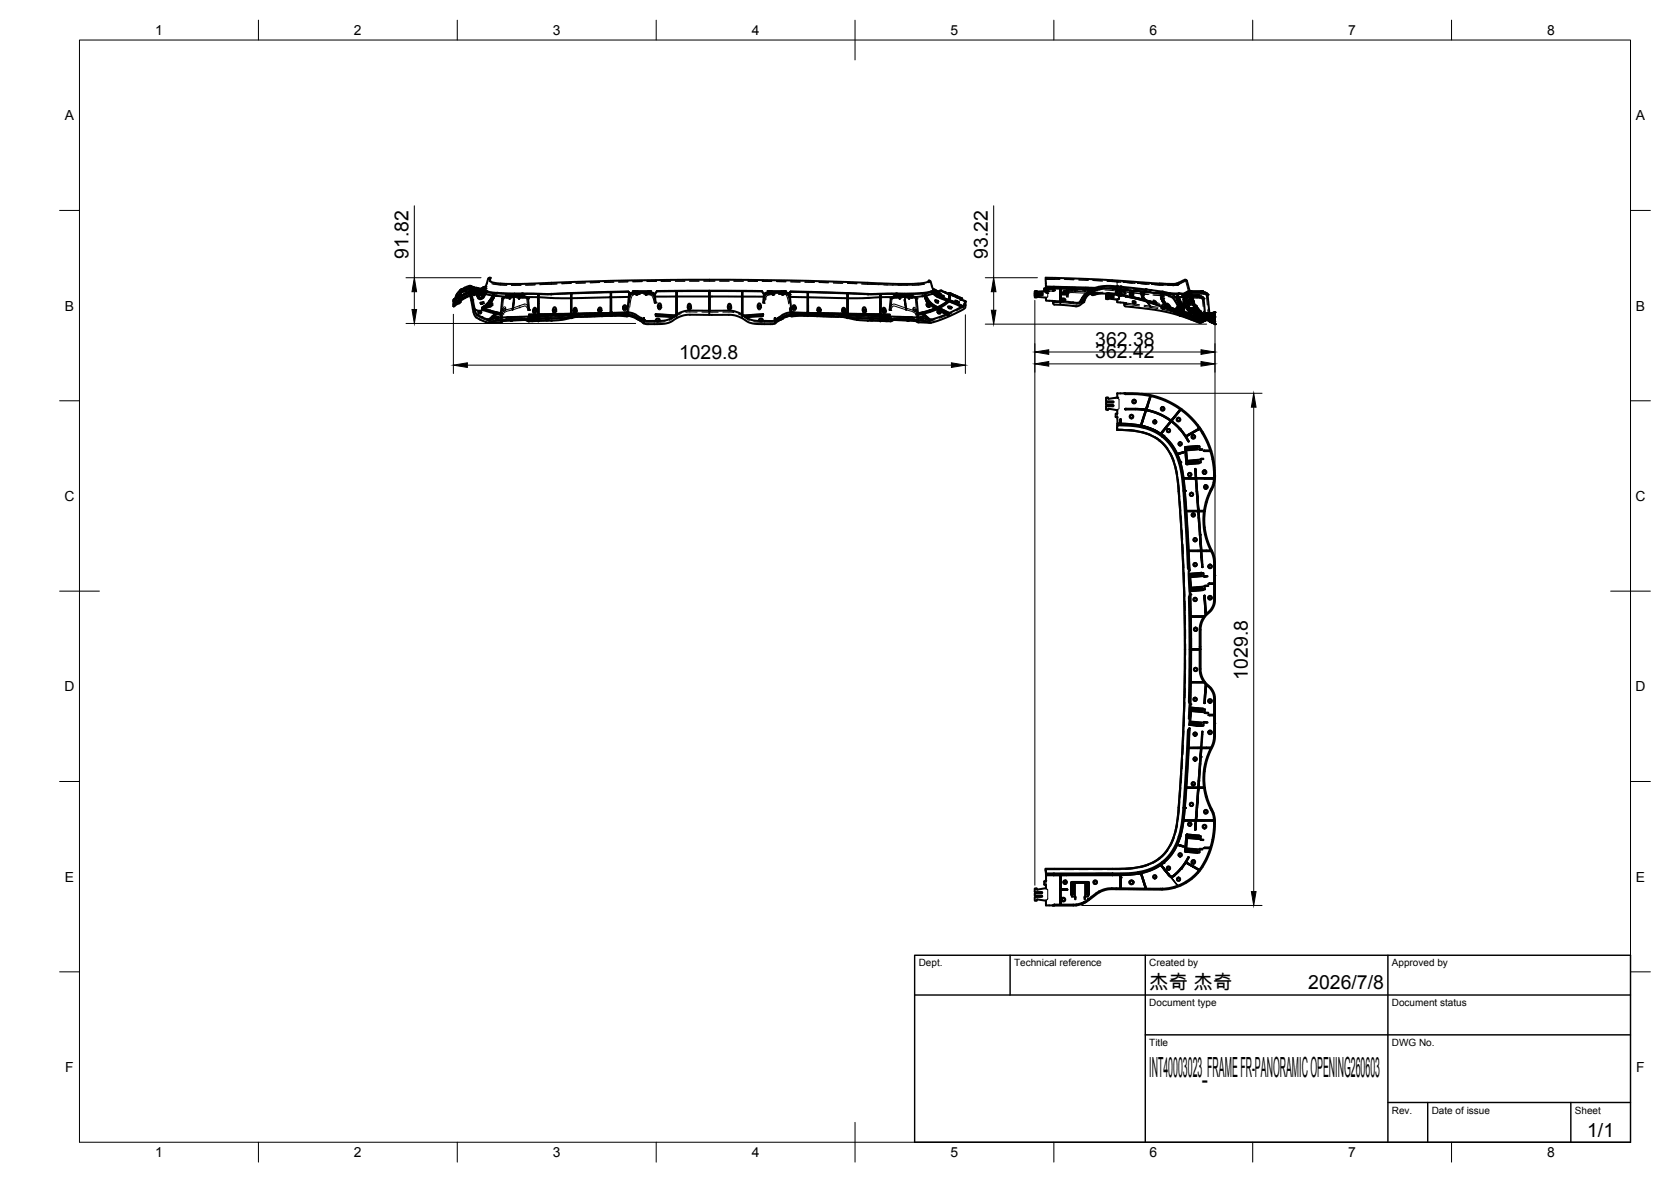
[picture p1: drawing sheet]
<svg xmlns="http://www.w3.org/2000/svg" width="420mm" height="297mm" viewBox="0 0 420 297" stroke-linecap="round" stroke-linejoin="round" font-family="sans-serif">
<defs><g id="words">
<text font-size="7" x="289" y="270.6">INT40003023_FRAME FR-PANORAMIC OPENING260603</text>
<g font-size="4.9">
<text x="102.7" y="65.1" transform="rotate(-90 102.7 65.1)">91.82</text>
<text x="248.4" y="65.1" transform="rotate(-90 248.4 65.1)">93.22</text>
<text x="275.4" y="87">362.38</text>
<text x="275.4" y="90">362.42</text>
<text x="170.7" y="90.3">1029.8</text>
<text x="313.8" y="170.8" transform="rotate(-90 313.8 170.8)">1029.8</text>
<text x="289" y="248.5">杰奇 杰奇</text>
<text x="329" y="248.5">2026/7/8</text>
<text x="399.1" y="285.7">1/1</text>
</g>
<g font-size="3.5">
<text x="39" y="8.8">1</text>
<text x="89" y="8.8">2</text>
<text x="139" y="8.8">3</text>
<text x="189" y="8.8">4</text>
<text x="239" y="8.8">5</text>
<text x="289" y="8.8">6</text>
<text x="339" y="8.8">7</text>
<text x="389" y="8.8">8</text>
<text x="16.3" y="30.2">A</text>
<text x="411.3" y="30.2">A</text>
<text x="16.3" y="78">B</text>
<text x="411.3" y="78">B</text>
<text x="16.2" y="125.9">C</text>
<text x="411.2" y="125.9">C</text>
<text x="16.2" y="173.7">D</text>
<text x="411.2" y="173.7">D</text>
<text x="16.3" y="221.6">E</text>
<text x="411.3" y="221.6">E</text>
<text x="16.4" y="269.4">F</text>
<text x="411.4" y="269.4">F</text>
<text x="39" y="290.8">1</text>
<text x="89" y="290.8">2</text>
<text x="139" y="290.8">3</text>
<text x="189" y="290.8">4</text>
<text x="239" y="290.8">5</text>
<text x="289" y="290.8">6</text>
<text x="339" y="290.8">7</text>
<text x="389" y="290.8">8</text>
</g>
<g font-size="2.5">
<text x="231" y="242.9">Dept.</text>
<text x="255" y="242.9">Technical reference</text>
<text x="289" y="242.9">Created by</text>
<text x="350" y="242.9">Approved by</text>
<text x="289" y="252.8">Document type</text>
<text x="350" y="252.8">Document status</text>
<text x="289" y="262.9">Title</text>
<text x="350" y="262.9">DWG No.</text>
<text x="350" y="279.9">Rev.</text>
<text x="360" y="279.9">Date of issue</text>
<text x="396" y="279.9">Sheet</text>
</g>
</g></defs>
<!-- layer: Hidden -->
<g fill="none" stroke="#000" stroke-width=".25">
<path d="M114.1 75.3h.1M114.1 75.4h.1M114.1 75.7h.1M114.1 75.7l.1 .1M114.2 76.2h.1M114.2 75.7v.6M114.2 76.1h.1M114.2 76.1v.2M114.2 76.1v.1M114.3 76.1h.1M114.3 75.8h.1M114.3 75.6l1.1-.6z"/>
<path d="M114.5 74.9h.1M114.6 74.5h.1M115 75.6l1-.6zM115 75.6l.1 .3M115.1 76h.1M115.1 75.9l.8-.5zM115.1 74.7h.1M115.1 74.9h.1M115.1 74.7l-.6 .3M115.2 74.6h.1M115.2 74.6l-.1 .1M115.2 74.7h.1"/>
<path d="M115.2 74.9l-1.1 .5M115.2 74.8l-1.1 .6M115.2 74.5v.1M115.2 74.5h.1M115.2 74.5v.2M115.3 76.2h.1M115.3 75.9h.1M115.3 74.4l-.1 .1M115.3 74.4h.1M115.4 75.8h.1M115.4 75.8l-1.1 .6M115.4 75l2.5-1.4v.4l-3.7 2.1"/>
<path d="M115.4 75.5h.1M115.4 75.3h.1M115.4 74.9h.1M115.4 74.9v.9M115.4 74.7v.3zM115.5 76.1h.1M115.5 73.7l-.6 1-.4 1.5-.2 .2-.1-.1M115.5 73.7l-.1 1.2M115.5 74.6l-.3 .2M115.5 73.7h.1M115.6 73.3l-.1 .4M115.6 73.4h.1"/>
<path d="M115.6 73.3v.1M115.6 73.2h.1M115.6 73.2l-.1 .5M115.6 74.3h.1M115.6 74.3l-.4 .2M115.6 74.3l-.1 .3M115.7 75.9h.1M115.7 75.6h.1M115.7 75.6v.1M116 75l-.1 .4M116 74.1h.1M116 74.1l-.7 .3"/>
<path d="M116 74.1l.2 .2M116.1 74.2h.1M116.1 74.2l.1 .1M116.1 72.7h.2l-.1 .4M116.2 74.3l-.9 .4 .2-.1M116.2 73.1l-.4-.1-.2 .3M116.3 73.1l.7-.1 1.1 .3M116.5 73.9h.1M116.5 73.9v.3l-.3 .1M116.5 73.9l-.4 .3M116.8 72.5l2.9 .1v.2M116.8 72.4l-.1 .4"/>
<path d="M116.8 73h.1M116.8 72.3h2.7M116.9 73.7h.1M116.9 73.7l-.4 .2M117 73.7h.1M117 73.7l.1 .2-.6 .3v-.3M117 73.8l.1 .1M117.1 72.3l-.1 .3M117.1 73.6h.1M117.1 73.6l-.1 .2M117.3 73.6h.1M117.3 73.6h-.2"/>
<path d="M117.3 72.1h.1M117.4 73.5h.1M117.4 73.5v.3M117.4 73.8l-.3 .1M117.4 73.5l-.1 .1M117.5 73.8l-2.1 1.1M117.7 74.1l-3.5 2v-.2M117.7 74.5l-3.5 2 3.5-2M117.7 74.4l-2.2 1.2-1.3 .9 3.5-2.1M117.9 73.3h.1M117.9 72.5h1l.8 .8M117.9 73.3l.1 .2"/>
<path d="M117.9 73.6v.4M117.9 74l-2.5 1.5M118 73.5l.3-.2-.9 .5v-.3M118 73.5h.1M118 73.7l.2 .2M118 73.3h.1M118 73.7v.3l-.1-.3M118.1 73.3l.5 .5h.5M118.1 72.5h.1M118.1 73.2h.1M118.1 73.2l-.7 .3M118.1 71.8h.1"/>
<path d="M118.1 72.5l-.1 1.4M118.2 72h.1M118.2 73.5l-3 1.3M118.2 73.5l.2-.1-.4 .1M118.2 71.9h.1M118.2 71.9l-.1 .6M118.2 73.5v.1M118.2 71.8h.1M118.2 72.7l.1 .4a2.19 2.19 0 0 1 1.9 1.8l.4 .2 .6-.1 .8-1.2M118.2 73.9h.1M118.2 73.2h.1M118.2 73.9l.7 .3 1-.2"/>
<path d="M118.2 73.2l.1 .1M118.2 73.6h.1M118.2 73.3v.3M118.2 73.4l.6 2M118.2 72.7h.1M118.2 72.8l.1 .2M118.3 72.1v.3a2.76 2.76 0 0 1 2.1 1.4 .98 .98 0 0 0 1.2-.6M118.3 73v.1M118.3 72.1l1 .3 .7 .8M118.3 72.7v.3M118.3 73.6h.1M118.3 72.7l.9 .3 .6 .7-.6-.7z"/>
<path d="M118.3 72.7l.7 .1 .6 .5a1.16 1.16 0 0 0 .9 .9 1.16 1.16 0 0 0 1.2-.5v.1M118.3 72.7h.1M118.3 72.7h.5a1.45 1.45 0 0 1 1 1M118.3 73.3h.1M118.3 72.7v.1M118.3 72.1l.1 .1M118.4 72.2l-.7 .1-1.5 .8M118.4 72.2l-.1 .2M118.4 73.2h.1M118.5 73.2h.1M118.5 73.2l.6-.3-.1 .3-.5 .2M118.5 73.2l-.2-.1-.4 .2"/>
<path d="M118.5 73.7h.1M118.5 73.4h.1M118.5 73.4h-.1M118.6 73.3l1.4-.5-2 .8M118.8 75.4l.7 3.3 .3 .5 1 .7 2.1 .8 1.9-1.8v-.4M118.8 75.4h.1M118.8 73.9l1.6-.5-1.6 .6M119 77.1v.2M119 77.4l1 .6 1.2-.1 1.1-.5 1.2-1.3-1.6 1.6-.8 .3-1 .1a1.18 1.18 0 0 1-1.1-.7zM119.1 73.8h.1M119.2 73.9h.1M119.2 73.9l-1 .4"/>
<path d="M119.3 72.9v.1M119.3 72.9l-.9 .5M119.3 72.9l.2 .5M119.4 73.7l.9-.2zM119.4 73.7l.1 .3M119.4 73.4h.1M119.5 73.4l.4 .7M119.6 73.3l.7 1v.3M119.7 72.6l.1 .5M119.7 72.6h.1M119.7 72.8v.3M119.7 72.3v.3"/>
<path d="M119.7 72.3v.5M119.7 73.3h.1M119.7 73.3l.4 .4 .5 .1-.5 .1M119.8 73.1h-3.7l-.2 .1-.1 .6M119.8 73.1l.2 .1M119.8 73.7l.7 .6 .8-.2 .4-.3a1.13 1.13 0 0 1-1.9-.1zM119.8 73.7h.1M119.8 73.7l.7 .5h.6l.6-.4M119.8 73.7l-.7 .1M119.8 74.1h.1M119.9 74l-.4-.6 .5 1.1 .3 .1M119.9 74l.4 .6"/>
<path d="M119.9 74.1h.1M119.9 74.1l.4 .5M119.9 74h.1M119.9 72.7l-3.8 .1M119.9 72.6l-.6 .3M119.9 74.3h.1M119.9 72.8h.1M120 73.2l.2 .3M120 73.2v.2M120 73.2h.1M120 73.2l.4 .3M120 73.6h.1"/>
<path d="M120 73.6l-.2 .1M120.1 73.6h.1M120.1 72.7l-.8 .3M120.1 72.5v.2M120.1 73.9h.1M120.1 73.9l-.2 .1M120.2 73.5h.1M120.2 78.3v.4M120.2 73.5l-.7 .2M120.2 73.1l-2.2 .8M120.2 73.5l-1 .4M120.3 73.1h.1"/>
<path d="M120.3 73.2h.1M120.3 73.1l-.9 .3M120.3 73.2l-2.3 .8M120.3 74.6h.1M120.3 73.2v.1M120.3 73.5l-.1 .4-.7 .1 .7-.1M120.3 73.1l-.1 .4-.7 .2-.1-.3M120.4 73.4h.1M120.4 73.5l-1.6 .5M120.4 72.8l.1 .2M120.4 73.4l1.3-.5zM120.4 72.8h.1"/>
<path d="M120.4 73.4l1.3-.5-2.9 1.1M120.4 73.4v.1M120.4 78.6l-.2 .1M120.5 73h.1M120.5 73.5h-.2M120.6 72.6l.1 .2M120.8 78.6l.2 .1-.2 .2-.6-.2M120.8 76.4h.1M120.8 76.1v.3M121 74.3h.1M121 78.4v.4M121.1 73.9h.1"/>
<path d="M121.1 73.5h.1M121.1 79.7h.1M121.1 76.3l-.3 .1M121.3 74.6h.1M121.3 77.4v.3M121.3 76.2l.3 .1-.4 .2-.4-.1M121.5 77.5l-.2 .2 .1 .1 2.7 .8 2 .5v-.4M121.5 74.8h.1M121.6 77.5h.1M121.6 76.3h.1M121.6 76.2l-.8 .2M121.6 72.5l-2.9 1.1"/>
<path d="M121.6 72.5h.1M121.6 72.5l-.9 .3M121.6 75.9v.3M121.6 73v.2M121.6 73h.1M121.6 73v-.2v.4M121.6 72.2v.3zM121.6 72.2h.1M121.7 72.6h.1M121.7 72.9h.1M121.8 77.3h.1M121.9 73.7l.1 .1"/>
<path d="M122 73.8h.1M122 72.1l-.4 .4M122 72.1h.1M122.1 72.1h.1M122.1 72.5h.1M122.2 73.3l-.1 .5M122.4 73.2h.1M122.6 73.2h.1M123 70.1l-.3 .1M123 77.1h.1M123 76.8v.3M123.1 76.9l-.1 .2"/>
<path d="M123.2 69.8v.1M123.2 69.8v.3M123.2 70.5v.3M123.2 70.6v.1M123.2 70.2l-.2-.1v.7M123.7 71.3l3.7 .4M123.7 76.6l.1 .1M123.7 76.6l-.1 .5-.3 .1-.3-.1M123.8 76.7h.1M123.8 76.4v.3M123.9 71.3l3.6 .4M123.9 74.2l.3 .1-1 1.6-2 1.8"/>
<path d="M124.2 73.7v.6M124.2 74.8l-1.3 1.9-1.3 1.1-1.5 .1-.4-.1-.7-.7v.3M124.2 74.7l.1 .1M124.3 74.8l-1.3 1.8-1.3 1.2-1.6 .2-.6-.2-.5-.5v.2M124.3 74.8l-.8 1.3M124.3 74.7l-.8 1.3M124.5 79.9h.1M124.5 79.9l.1 .3M124.5 78.8l.3 .1M124.7 74.3h.1M124.7 73.7h.1M125 73.6h.1"/>
<path d="M125.4 79.9l-.7 .1M125.4 79.8l-.1 .4M125.8 79.8v.6l.1-.6M125.9 79.8h.1M125.9 78.7h.2M125.9 78.8h.2M126.1 79.1l-.2 .7M126.1 79.1h-.2M126.1 78.7v.1M126.1 78.8v.3M126.2 78.8h.1M126.2 78.8l-.1 .2"/>
<path d="M126.2 80h.1M126.2 80l-.1 .5M126.3 78.4l-.2 2.1M126.3 77.7v.4M126.3 78h.1M126.4 78h-.1M126.4 77.8l.4-.3 .3 .2-.1 .3-.3 .3-.3-.1zM126.5 78.9h.1M126.5 77.3l.1-.1a.39 .39 0 0 1 .6 .4 .39 .39 0 0 1-.5 .3l-.4-.1zM126.6 75.1h.1M126.6 75.1l-.2 2.1M126.8 74.6h.1"/>
<path d="M127.1 77.8h.1M127.1 77.7l-.4-.1-.4 .4M127.1 77.5v.3M127.3 74.6l2 .1M127.4 74.6l-.1 .3M127.5 79.7h.1M127.5 74.6h.2M127.7 74.6h1.4M127.7 74.6l-.1 .3M128 80h.4l-1.3 .1M128.1 74.6v.3M128.1 74.6v.5"/>
<path d="M128.1 74.5v.1M128.2 74.5h.1M128.4 74.6h.1M128.4 74.6v.3M128.4 79.9v.3M128.5 79.9v-.2v.5M128.5 79.9l-.1-.2v.5M128.5 79.9v.3M128.6 71.7h2.3M128.8 74.9h-2.1l-.1 .2M128.8 77.9l-1.4 .3-.7 .4-.2 .3-.3 1.1M128.8 77.1l.1 .3"/>
<path d="M128.8 77.4l-1.8 .6-.8 .8M129 77.9l-.2 .1M129.2 74.2l-.3 2.8M129.3 74.7l-.4 2.7M129.3 75.4v-.1l-.5 2.6v-.3v.4l.6-2.6-.4 2.4M129.3 75.3l.1 .1M129.3 73.9v.8M129.3 74.2l-.4 3.2 .4-2.7M129.3 74.2v.5M129.4 75.3l-.4 2.5-.1-.3v.4l.1-.1M129.7 73.9h.1M129.7 73.9h1.7"/>
<path d="M130 74.9h2.4l.1 .2M130.5 74.6v.5M130.5 74.5v.1M130.5 74.6h.1M130.6 76.9h.1M130.6 76.9l-1.7 .5M130.6 76.9l1.4-.5a1.51 1.51 0 0 1 1.1 1.5M130.6 77.3h.1M130.6 77.3l-1.6 .5M130.6 77.3l1.5-.4 .4 .3 .3 .8M130.7 74.6l-.1 .3M131 74.6h.1"/>
<path d="M131 74.6l-.1 .3M131 71.7h-2.3M131.3 79.9l-2.8 .1M131.4 74.2l-.1 .2M131.4 74.3l.3 .1v.5M131.4 74.6l.1 .3M131.4 73.9h1.1M131.4 73.9h.1M131.5 73.8h.1M131.8 74.6h-1.5M131.8 74.6h.1M132 79.9l-3.5 .1"/>
<path d="M132.3 74.6h.1M132.5 75.1h.1M132.5 75.1l.3 2.9M132.5 74.7h-3.2M132.5 73.9h.1M132.8 78h.1M133 79l.1 .4h2.2M134 78.1l.1 .4M134.1 78.4h.1M134.5 71.6l-2.4 .1M134.6 71.6h-2.4M134.8 78.2v.4l-.3 .2-.4-.1v-.3"/>
<path d="M134.8 78.2h.1M134.9 78l-.1 .4M135.3 79.4v.3l-2.1 .1M135.3 79.4h.1M135.3 79.7v.3M135.3 80l.1 .3 1.7-.1M135.3 79h.1M135.3 79.7l-2.8 .1M135.3 78.3v2.2M135.4 74.2h.1M135.4 79.4a.38 .38 0 0 0 .2 .4 .38 .38 0 0 0 .5-.1l5.1 .1 2.4-.3M135.4 79.4v.7"/>
<path d="M135.4 79.9h.1M135.4 79.4v.5zM135.4 79.4v.9v-.2M135.4 79v.3zM135.4 76.4l-.1-1.1v1.8M135.4 76.4v2.4M135.4 76.4v1.9M135.4 79.5v.5M135.4 75.3v1.1M135.4 75.2l-.1 .1M137.5 79.6l-2.1 .1M137.7 74h.1"/>
<path d="M137.8 79.3h.1M138 79.9l-2.6 .1M138.5 74.9h.1M138.5 73.9l-.8 .1M138.5 73.9h.1M138.6 73.9h.1M138.6 78.9h.1M138.6 79.4h-2.9M138.6 79.4h.1M138.6 71.4l1.4-.1zM138.6 71.4l-2.9 .2M138.7 71.4l-2.9 .1"/>
<path d="M139 78v.4M139 78.3h.1M139.1 78.2l-.1 .1M139.6 79.4h-1M139.8 78.2v.3l-.3 .3-.4-.2v-.4M139.8 78.1v.1M139.8 78.2h.1M139.8 77.9v.5M140.5 79.3h-5.1M140.5 73.9h-1.9M141.2 71.3l2.4-.1-2.3 .1M143.6 79.2v-.4v.4l-1.9 .1"/>
<path d="M143.6 79.8h.1M143.6 77.7v2.3M143.6 75.6v.9M143.6 77.6v2.2M143.6 75.5v.9M143.6 79.9h.1M143.6 79.1v.1M143.6 79.2v.4v-.3M143.6 79.1h.1M143.6 79.1v.2h-1.6M143.6 79.2l.1 .3 1.4-.2M143.6 79.2v.4l-1.7 .3"/>
<path d="M143.7 79.2v.2l2.2-.1M143.7 79.1v.1M143.7 79.1v.2M143.7 79.1h.1M143.7 79.8h.1M143.7 79.7v-1v1.1M143.7 79.7v.2M143.7 75.5v2.1v-2h-.1M143.7 75.5l-.1 .1M143.7 75.5v.1M143.7 79.7h.1M143.7 79.8v.1"/>
<path d="M144.1 73.7l-2.3 .1M144.2 78v.4M144.2 78.3h.1M144.9 78.2v.4l-.3 .2-.3-.2-.1-.3M144.9 78.2h.1M145 78.2h.1M145 77.9v.4M145 79.7h.1M145.1 79.3h.1M145.1 79h.1M145.2 78.8h.1M146.3 79h.3h-.1"/>
<path d="M146.9 79.1l-3.2 .2v.1M146.9 79.1l-3.2 .1v-.4v.4M147.2 71.1h-2.4M147.2 71.1l-2.4 .1M147.7 73.6l-2.4 .1M149.6 79.2h.1M149.6 79.2l-2.7 .1M149.6 79.5h.1M149.6 79h.1M149.6 79l-1.5 .1M150.4 77.9l.1 .4M150.5 78.2h.1"/>
<path d="M150.5 78.1v.1M150.5 78.1v.2M150.7 71h-2.3M150.8 71l-2.4 .1M151.1 79.1l-4 .2M151.2 78l-.1 .5-.2 .1-.3-.1-.1-.2M151.2 78.1h.1M151.2 77.8v.4M151.3 73.5l-2.4 .1M151.3 79.1h.1M151.3 79.1l-1.7 .1M151.4 79.1h.1"/>
<path d="M151.4 79.1h-3.3M151.4 78.7h.1M151.4 79h.1M151.4 79h-1.8M152.5 78.7h1.1M153.5 78.7h.1M153.6 79h-1.3M153.6 79h.1M153.6 79l-2.2 .1M153.6 78.7h.1M153.6 78.7v.3h-2.2M153.6 78.9v.1"/>
<path d="M153.6 78.5h.1M153.6 78.7v.2M153.6 79.3v.1M153.6 79.3h.1M153.6 78.8v.5M153.6 77.3v1.5M153.6 78.7v.6M153.6 75.3v.8M153.6 78.7v.4h-2.3M153.7 78.7v.3l4.8-.1 1 .3 2.3 1.6v-.4M153.7 78.7v.3M153.7 78.7l4 .2v.2"/>
<path d="M153.7 79l4 .1M153.7 78.9v.1M153.7 78.7h.1M153.7 78.7h1.4M153.7 78.3h.1M153.7 78.7v.2M153.7 78.5h.1M153.7 79.3v.1M153.7 79.3h.1M153.7 78.8v.5M153.7 78.7v.6M153.7 75.3v1.5v-1.5"/>
<path d="M153.7 78v.8M153.7 75.3l-.1 .8M153.7 75.3h-.1M153.7 75.3h.1M154.3 70.9h-2.4M154.3 70.9l-2.3 .1M154.6 79h.1M154.6 79h-.9M154.6 79l1.7 .1M154.8 73.4l-2.3 .1M156.3 78.7l.5 .1M156.7 77.4v.4"/>
<path d="M156.7 77.6h.1M156.8 79.4h.1M156.8 78.8h.1M156.8 78.8h.3M157 78.8h.1M157 78.8l-2.3 .1M157 78.8h.3M157 79.1h.1M157 79.1l-3.1 .2M157 79.1l.6 .1M157.1 78.9h.9zM157.1 78.9l.1 .3"/>
<path d="M157.4 77.5v.4l-.3 .2-.3-.1-.1-.4M157.4 77.5h.1M157.5 77.6h.1M157.5 77.3v.4M157.6 79.2h.1M157.6 79.5h.1M157.7 79.2h.1M157.7 79.2h-.1M157.7 79.1h-.7M157.7 78.7l-.1 .4-3.9-.1M157.7 78.7h-1.4M157.7 78.7v.2"/>
<path d="M157.7 78.8h.1M157.7 78.5v.6M157.7 78.8v.2M157.8 78.2l-.1 .6M157.9 70.8l-2.4 .1M157.9 79.4h.1M157.9 70.8l-2.3 .1M158 79.2h.1M158 73.3l-2 .1M158 73.3h.1M158 78.9l-.1 .3M158 78.9h.1"/>
<path d="M158 78.9v.3M158.1 79.1h.1M158.1 79.1l1.1 .3 2.1 1-.3-.2M158.1 79.1l-.4 .1M158.1 78.4l-.1 .5M158.2 77.2l-.2 2M158.2 75.6h.1M158.2 75.6l-.2 1.5M158.3 73.8l.2 .3zM158.5 74.1h.1M158.5 74.1l-.2 2M158.5 74.4l-.3 1.2"/>
<path d="M158.6 73.6h.1M158.6 74.1h.1M159 74.2h.1M159.1 79.6h.1M159.1 73.7h.1M159.2 73.6v.3M159.4 73.6h.1M159.4 73.2v.4h.3M159.5 73.6v.3M159.7 73.6l-.7 .1-.5 .4-.1 .5h-.3M159.7 73.6h.1M159.7 74h.1"/>
<path d="M159.7 73.6h1.3M159.7 74l-.6 .1-.2 .3-.6 2.8M159.7 74h1.3M160 73.6v.3M160 73.6v.4M160 73.5v.1M160.1 73.5h.1M160.3 73.6h.1M160.3 73.6v.3M160.4 79.9h.1M160.7 73.9h-2.1l-.1 .2M160.9 73.6l2.7 .1 .7 .3"/>
<path d="M161 79.9h.1M161.5 70.7l-2.4 .1h2.4M161.8 73.9h2.4l.1 .2M162.2 73.6h1.5M162.2 73.7h1.4l.6 .4M162.2 74l1.3 .1M162.4 73.5l-.1 .5M162.6 73.6l-.1 .3M162.9 73.6h.1M162.9 73.6l-.1 .3M163.3 73.2l-.1 .2M163.3 73.3l.3 .1v.5"/>
<path d="M163.3 73.6v.3M163.5 74.1h.1M163.5 74.1a.88 .88 0 0 1 .8 .9v.1M163.7 73.6h.1M163.9 74.2h.1M164.1 73.6h.1M164.2 74.1h.1M164.3 74v.1M164.3 74.1l.2 .4h.2M164.3 75.1h.1M164.3 75.1l.2 1.1M164.3 74.1h.1"/>
<path d="M164.3 74.1l.2 2.1M164.4 74.3l.1 .4M164.5 74.7h.1M164.5 74.7l.3 1.3M164.5 76.2h.1M164.6 74.1h.1M164.6 74.1h-.3M164.7 74l-.1 .1M164.9 78.9v.4l1.8 .1M165 70.7h-2.3h2.4M165.1 73.2h.1M165.2 73.2h.1"/>
<path d="M165.2 73.2l-.6 .9M165.4 77v.4M165.5 77.2h.1M166.2 77.2h.1M166.2 77.2l-.1 .5-.2 .2-.4-.2v-.5M166.2 77v.4M167.6 73.2h-2.4M167.9 79.5l1.7 .2M168.6 70.7h-2.4M168.6 70.7h-2.3M169.1 79.8h.1M169.1 79.7h.4"/>
<path d="M169.6 79.4l-.1 .3-1.2 .8M169.7 79.3h.1M169.8 79.3l-.2 .4 .5-.3v-.4v.4M170.1 77.5v2.3h.1M170.1 77.5v2.3M170.2 79v.3zM170.2 75.2v2.3v-2.3h-.1v1.1M170.2 78.6v1.2zM170.2 75.2h-.1v1.1M170.2 75.2h.1M170.2 79.7l-.1 .1M171.2 73.2h-2.4"/>
<path d="M171.3 78.8l-1.1 .5M172.2 70.6h-2.4M172.2 70.7h-2.4M172.9 77.2l.1 .4M173 77.4v.4a.41 .41 0 0 0 .6 .2 .41 .41 0 0 0 .1-.6M173 77.4h.1M173 77.3v.1M173.4 70.6h2.3M173.7 77.3v.1M173.7 77.4h.1M173.7 77.2v.4M174.8 73.1l-2.4 .1"/>
<path d="M175.3 78.4l-2.9 .1M175.8 70.6l-2.4 .1M175.9 73.1h4.9M176.5 78.4l1.8 .1v-.4v.4M177 70.6h2.7M177 70.6h2.8M178.3 77.3v1.6M178.3 75.2h.1v1.6v-1.6h-.1v.9M178.3 75.2v1.6M178.3 78v.9M178.3 75.2h.1M178.3 78.9h.1"/>
<path d="M178.4 78.1v.4M178.4 78.1v.4h2.2M178.4 78v.9zM181 70.6h2.3M181 70.6l2.3 .1M181.8 78.5l2.7 .1M182 73.1l2.4 .1M183 77.2v.4M183 77.4l.1 .5a.37 .37 0 0 0 .5 .2 .37 .37 0 0 0 .2-.5v-.2M183 77.4h.1M183.1 77.4h-.1M183.8 77.4h.1"/>
<path d="M183.8 77.2v.4M184.5 70.6h2.4l-2.4 .1M185.6 73.2h2.4M185.7 78.9l.9 .4M186.6 79v.3zM186.6 77.5l.1 2.3M186.6 76.3v-1.1h.1v2.3M186.6 78.6v1.2M186.6 79.7l.1 .1M186.7 79.1v.3l.4 .3v-.4M186.7 79.1h.1M186.7 79.1v.3"/>
<path d="M186.7 78.7v1.1M186.7 77.5v2.3M186.7 76.3v-1.1h-.1v2.3M186.7 75.2h.1M186.7 79.8h.1M187.2 79.4v.3M187.2 79.7l1.2 .8M187.6 79.7h-.4M187.7 79.8h.1M188.8 79.5l-1.7 .2M189.1 73.2h2.5M190.5 70.7h-2.4h2.4"/>
<path d="M190.5 77v.4M190.5 77.2l.1 .4 .2 .3 .4-.2 .1-.4M190.5 77.2h.1M190.6 77.2h-.1M191.3 77.3h.1M191.3 77v.4M191.6 73.2l.5 .9M191.6 73.2h.1M191.7 70.7h2.3h-2.3M191.9 78.9l-.1 .4-1.8 .1M192.1 74v.1M192.1 74.1h.1"/>
<path d="M192.2 74.1l.3-.1-.2 .5-.3 .1M192.2 76.2h.1M192.2 74.7h.1M192.2 74.7l-.3 1.4M192.4 74.3l-.2 .4M192.4 74.1h.1M192.4 74.1l-.2 2.1M192.4 75.1h.1M192.4 75.1l-.2 1.1M192.6 73.9h.1M192.6 73.6h.1M192.6 73.9h2.3"/>
<path d="M192.8 73.9l-.4 .2M192.9 74.2h.1M193 73.6h1.6M193.1 73.9h.1M193.3 74.1h.1M193.3 74.1a.88 .88 0 0 0-.8 .9l-.1 .1M193.4 73.4h.1M193.4 73.4h-.2l-.1 .5M193.5 73.3l-.1 .1M193.5 73.6l-.1 .3M193.5 73.2v.2M193.9 73.6h.1"/>
<path d="M193.9 73.6v.3M194.2 73.6v.3M194.4 73.5l-.2 .1M194.4 73.6v.4M194.6 73.7l-1.5 .1-.7 .3M194.6 74l-1.3 .1M194.8 80h.1M195.2 70.7l2.4 .1h-2.4M195.7 79.9h.1M195.7 73.7h1.7l.6 .3M195.8 73.6h1.5M196.1 73.9h2.1l.1 .2"/>
<path d="M196.3 79.9h.1M196.3 79.9l-.9 .5M196.5 73.6h.1M196.5 73.6l-.1 .3M196.6 73.5h.1M196.7 73.5l-.1 .1M196.7 73.6l.1 .4M196.8 73.6l-.1 .3M197.1 74h.1M197.1 74l.6 .1 .6 2.3M197.1 74h-1.4M197.2 73.6l.1 .3"/>
<path d="M197.3 73.9h.1M197.3 73.2l.1 .4M197.5 73.6l.1 .3M197.7 79.6h.1M197.7 74.2h.1M198 74l.2 .1 .1 .5h.3M198 74h.1M198.1 73.6h.1M198.2 74.1h.1M198.2 74.4l.3 1.2M198.3 74.1h.1M198.3 74.1l.2 2"/>
<path d="M198.5 77.5l.2 1.4M198.5 73.8l-.2 .3M198.5 75.6h.1M198.5 75.6l.1 .6M198.6 77.2l.2 2M198.7 79.1h.1M198.7 79.1l-.9 .1-1.5 .7M198.7 79.1l.4 .1M198.7 78.9h.1M198.7 78.9l.1 .3M198.8 78.9h.9zM198.8 78.9v.3"/>
<path d="M198.8 79.2h.1M198.8 73.3l2 .1M198.8 73.3h.1M198.8 77.4l.2 1.4M198.8 70.8l2.4 .1M198.8 79.4h.1M199 78.8h.1M199 78.5l.1 .6M199 78.8l.1 .2M199 78.7l.1 .2M199.1 79.1h.1M199.1 79.2h.1"/>
<path d="M199.1 79.1h.7M199.1 79.5h.1M199.2 79.2h.1M199.2 77.3l.1 .4M199.3 77.6l.3 .5 .3-.1 .2-.4M199.3 77.6h.1M199.3 77.5v.1M199.5 78.8h.3M199.7 78.9l-.1 .3M199.7 79.1l-.5 .1M199.8 79.1h.1M199.8 79.1l3 .2"/>
<path d="M199.8 78.8h.1M199.8 78.8l2.3 .1M199.9 78.8h.1M199.9 78.8h-.3M199.9 79.4h.1M200 77.5l.1 .1M200.1 77.6h.1M200.1 77.4l-.1 .3M200.4 78.7l-.5 .1M202 73.4l2.3 .1M202.1 79h.1M202.1 79h1"/>
<path d="M202.1 79l-1.7 .1M202.4 70.9h2.4M202.4 70.9l2.4 .1M203.1 79.3v.1M203.1 79.3h.1M203.1 78.8v.5M203.1 77.3v1.5M203.1 78.7v.6M203.1 75.3v1.5M203.1 78v.7M203.1 78.7v.3l-4.9-.1-.9 .3-2.4 1.6v-.3M203.1 78.7v.3"/>
<path d="M203.1 78.7h.1M203.1 79h.1M203.1 78.7l-4 .2v.2M203.1 79h-4M203.1 79v-.3h-.6h-3.5l.1 .3M203.1 78.9v.1M203.1 79l-4 .1M203.1 78.3h.1M203.1 78.7v.2M203.2 79l5.5 .1M203.2 79l1.6 .1M203.2 78.7h1"/>
<path d="M203.2 78.7h.1M203.2 78.7v.3l5.5 .1M203.2 78.7v.3M203.2 78.5h.1M203.2 79.3v.1M203.2 79.3h.1M203.2 78.8v.5M203.2 78.7v.6M203.2 75.3v1.5M203.2 78v.8M203.2 75.3l-.1 .8M203.2 77.2v1.5"/>
<path d="M203.2 75.3v.8M203.2 75.3h-.1M203.2 78.7v.4l4 .1M203.2 78.7l-.1 .3M205.4 78.7h.1M205.4 79.1h.1M205.5 77.8v.4M205.5 73.5l2.4 .1M205.5 78.1l.3 .5 .4-.1 .1-.3M205.5 78.1h.1M206 79.1l3.6 .2M206 71h2.3z"/>
<path d="M206.3 78.1v.1M206.3 78.2h.1M206.3 77.9v.4M207.2 79.5h.1M207.2 79.2h.1M207.2 79.2l2.6 .1M209.1 73.6l2.4 .1M209.5 71.1h2.4M209.5 71.1l2.4 .1M209.8 79.1l3.3 .2v.2M209.8 79.1l3.3 .1v-.4v.4M210.3 79h-.2h.4"/>
<path d="M210.8 79.3l2.3 .2M211.4 78.8h.1M211.6 78.8h.1M211.6 79h.1M211.7 79.3h.1M211.7 77.9l.1 .5M211.8 78.2h.1M211.8 78.2v.4l.3 .2 .3-.1 .1-.4M212.5 78.3h.1M212.6 78l-.1 .5M212.7 73.7l2.4 .1M213.1 79.1v.2"/>
<path d="M213.1 79.1h.1M213.1 79.1v.1M213.1 79.8h.1M213.1 76.5v-.9h.1v4.2M213.1 77.7v2.2M213.1 78.7v1.1M213.1 79.2v.2M213.2 79.2v.3l2 .3 6.1-.1M213.2 79.2h.1M213.2 79.1v.1M213.2 79.1h.1M213.2 79.2l-.1 .3-1.4-.2"/>
<path d="M213.2 79.2v.4l1.6 .3M213.2 79.1v.2M213.2 78.8v.4M213.2 79.3h1.5M213.2 79.3v.2M213.2 79.2l1.9 .1M213.2 79.8h.1M213.2 78.8v1.2M213.2 76.4v-.9h-.1v2M213.2 79.9h.1M215.5 71.3l-2.4-.1 2.4 .1M216.2 73.9h2"/>
<path d="M216.3 79.3h1.8M216.9 77.9v.5M216.9 78.2l.1 .4 .3 .2 .3-.1 .1-.5M216.9 78.2h.1M217.1 79.4h4M217.7 78.2v.1M217.7 78.3h.1M217.7 78v.4M218.1 79.3h3.2M218.1 79.3h.1M218.2 73.9h.1M218.2 73.9l.9 .1"/>
<path d="M218.2 74.9h.1M218.7 80l.6-.2 .3 .2M218.7 80h.1M218.8 79.9l2.5 .1M219.1 74h.1M219.6 71.4l-2.9-.1 4.3 .3M220.8 71.5l2.4 .1M221.3 79v.3zM221.3 79.4v.5M221.3 79.4v.9v-.3M221.3 76.4l.1-1.1v3.5M221.3 78.3v2.2"/>
<path d="M221.3 76.4v.7M221.3 79.9h.1M221.3 79.8v.1M221.3 79.7v.4M221.3 79.4v.4M221.3 76.4v2.3M221.3 79.9v.6M221.3 75.3v1.1M221.3 75.2l.1 .1M221.3 79.4v.3M221.3 79.4v.3l-2-.1M221.3 76.2h.1"/>
<path d="M221.4 79.4v.4M221.4 79.4v.8M221.4 79.7v.4M221.4 79.4v.3l2.1 .1M221.4 79.7h.1M221.4 79.7l2.8 .1M221.4 75.2v3.1M221.4 79.5v1M221.9 78v.4M221.9 78.2l.1 .4 .3 .2h.3l.1-.4M221.9 78.2h.1M222.2 71.6l2.4 .1"/>
<path d="M222.7 78.4h.1M222.7 78.1v.4M223.7 79l-.1 .4h-2.2v-.4v1v-.2M224 78h.1M224.1 73.9h.1M224.1 73.9h1.2M224.2 74.7h1.2M224.3 75.1h.1M224.3 75.1l-.3 2.9M224.4 71.6l2.4 .1M224.5 74.6h.1M224.5 74.9h.2"/>
<path d="M224.5 74.9h.1M224.7 74.9h2.1M224.7 74.9l-.4 .2M224.7 79.9l3.5 .1v.2l.1-.3M224.9 74.6h.1M224.9 74.6h1.5M225 74.9h.1M225.2 73.8h.1M225.3 74.4h.1M225.3 74.4h-.2l-.1 .5M225.3 73.9h.1M225.3 73.9h.2"/>
<path d="M225.3 74.3v.1M225.3 74.6v.3M225.4 74.7h.1M225.4 74.2v.2M225.4 73.8h.1M225.4 79.9l2.8 .1M225.5 73.9h.1M225.5 74.7h.1M225.8 74.6h.1M225.8 74.6v.3M225.8 71.7h2.4M226.1 74.6v.3"/>
<path d="M226.3 74.5l-.2 .1M226.3 74.6v.5M227.4 75.4v-.1l.1 1.2M227.4 75.3l.1 .1M227.4 74.2v.5h-1.9M227.4 74.2l.4 3.2-.4-2.7M227.5 73.9h.1M227.5 73.9l.4 3.6v-.4M227.5 75.3l.1 1.2M227.5 74.2l.3 2.9M227.5 76.5l.3 1.4zM227.5 76.5l-.1-1.1 .2 1.1"/>
<path d="M227.6 76.5l.3 1.5zM227.8 77.8l-3.1-.9-.4 .3-.3 .8M227.8 77.9l.1 .1M227.8 77.4l-3-1a1.51 1.51 0 0 0-1.1 1.5M227.9 77.5l1.9 .6 .8 .7M227.9 77.9l1.4 .4 1 .7M228 74.9h2l.2 .2M228.2 79.7v.2zM228.3 80l1.8 .1M228.3 80v.2M228.3 80v-.3v.5M228.3 80h.5"/>
<path d="M228.4 74.6h.1M228.4 74.6l-.1 .3M228.5 74.5h.1M228.6 74.5l-.1 .1M228.6 74.6h.1M228.6 74.6l.1 .5M228.7 74.6l-.1 .3M229.1 74.6l.1 .3M229.2 74.9h.1M229.2 74.6h-1.6M229.3 79.7h.1M229.4 74.6v.3"/>
<path d="M229.6 77.5v.4M229.6 77.9l.4 .4 .4-.2M229.6 77.9l.4-.2 .4 .4M229.6 77.8h.1M229.6 77.8h.5l.3 .3M229.7 77.3l.5 .1 .2 .3v.3l-.6-.1-.2-.3zM230 74.6h.1M230.1 74.6l-2.6 .1M230.2 75.1h.1M230.2 75.1l.2 2.1M230.3 79h.1M230.3 79l.2 .7"/>
<path d="M230.4 78v.1M230.4 78.1h.1M230.4 77.8v.3M230.5 79.7h.1M230.5 79.7l.2 .8M230.5 78.4l.2 2.1M230.6 78.8h.1M230.6 78.8v.2M230.6 79.1h.3M230.7 79.1l.1 .5M230.8 79.6h.1M230.8 79.6l.2 .8-.1-.6"/>
<path d="M230.8 78.8h-.2M230.8 78.7h-.2M231.3 79.8l.1 .4M231.4 79.9l.7 .1M231.8 73.7h.1M231.9 78.6v.3l2 1.8 1.2-.3M231.9 78.8l-1.2 .3-.1-.4v.4M232 73.8h.1M232.1 74.4h.1M232.2 78.8l-.3 .1M232.2 79.9v.3M232.3 71.4l-4.3 .3"/>
<path d="M232.5 74.9l.9 1.4 .9 .8M232.5 74.9l1.1 1.7M232.5 74.8l1.1 1.7M232.5 71.4l-3.1 .3M232.5 74.9l1.3 1.7M232.5 74.8v.1M232.5 73.7l.1 .6h.2M232.6 74.3l1.1 1.9M232.9 76.5l.1 .4M233 76.9v-.2v.4l.3 .2 .4-.2M233 76.9h.1M233 76.8v.1"/>
<path d="M233.5 70.5v.3M233.6 77l.1 .2M233.6 77l.1 .1M233.7 77.2h.1M233.7 77.1v.1M233.7 76.9v.3M233.8 70.9l-.2 .2M233.8 70.9l-.3-.1-.1 .2M233.8 70.9h.2M234.2 73.2h.1M234.5 73.8h.1M234.5 77.4l1.6 .8"/>
<path d="M234.5 77.3l4.1 2.1M234.6 73.3v.4M234.6 73.7l.9 .7 2.1 .9a.74 .74 0 0 0 1 .1l.1-.3M234.7 76.9l1.1 .6M234.7 72.8h.1M234.7 77.3l4 2M234.7 72.8l.4 .3v-.2a.99 .99 0 0 0 .9 .7l.2-.3-.2 .2-.9-.3M234.9 73.6l-.3 .1M235 73.6l1.2 .4zM235 73.5h.1M235.1 75.5v.4M235.1 75.8l.5 .1 .3 .3h-.4z"/>
<path d="M235.3 77.4l.4 .2-2.6 .9M235.4 77.8l.8 .4M235.6 78.4l.2 .4M235.7 77.2v.4M235.8 77.2v.3M235.8 77.2v.4M235.9 75.8v.3M235.9 78.6l-.1 .1M236.1 78.2h.1M236.2 74l.1-.3-.3 .2-1-.4 1 .4 .3-.2-.1 .3M236.2 77.4l-.4 .2 2.9 1.4M236.2 78.2h.1"/>
<path d="M236.2 78.2l2.5 1.2-2.6-1.2M236.3 78.6l.2 .2-.1 .1-.6-.2M236.4 74.2l.1 .3M236.5 74.5l.7 .2M236.6 78.5l-.1 .4M236.7 73.2l.8 .4 .1-.2M236.7 73.2l.8 .4M236.7 73.1v.1M237.3 74.4l-.1 .3M237.7 73.5l.1 .2M237.7 73.6h.1M237.8 73.6v.1"/>
<path d="M237.8 73.7h.1M237.8 73.7l1.7 .5M237.8 73.7l.6 .3M237.8 76.3l-2 1.2M238.2 75.6l.2 .1-.1 .2M238.3 78.8v.1M238.3 78.9l.3 .1M238.3 73.9h.1M238.4 73.8h.1M238.4 77.1v.4M238.5 77.4l.7 .2h-.5zM238.5 73.9l2.9 1.3"/>
<path d="M238.5 75.7v-.3l-.1 .3M238.5 73.8h.1M238.5 74.2h.1M238.6 74.2h.1M238.6 75.7l3.4 1.5 .1-.3M238.6 75.4v.3M238.6 79.3l.1 .1M238.6 73.7l-.1 .1M238.7 78.7l-.1 .3-2.4 1M238.7 74.8v.3M238.7 78.7h.1M238.7 74.7v.4"/>
<path d="M238.7 74l-.1 .2M238.7 75.4l-.1 .3M238.8 74.7h.1M238.9 74h-.1M238.9 73.8h.1M238.9 73.8v.2M239 73.8h-.1M239.3 77.3l-.1 .3M239.4 78.6l-.7 .4v-.3M239.4 74h.1M239.4 74v.3M239.5 75.7h.1"/>
<path d="M239.5 74v.2M239.5 74.2l.3 .2M239.8 74.4l.6 .2M239.9 74.3h.1M239.9 74.3l-.1 .1M239.9 74.2h.1M239.9 74.2l-.1 .2M239.9 74.2v.1M240.2 75.6l.1 .3M240.3 75.9l.7 .4zM240.3 74.4h.1M240.3 74.4l.1 .3"/>
<path d="M240.4 74.6l.4 .2M240.4 74.4v.2M240.7 74.8h.1M240.7 74.7l.1-.1-.1 .1M240.7 74.7v.1M240.8 74.8l.9 .4-.4-.2M240.8 74.6h.1M241.1 76l-.1 .3M241.3 74.7v.1M241.3 74.8h.1M241.3 74.8v.2M241.3 75l.3 .3"/>
<path d="M241.4 75.2l.2 .1M241.4 75.4h.1M241.4 75.2v.2M241.6 74.9h.1M241.6 75.3l1.1 .5M241.7 75.4h.1M241.7 75v.2M241.7 75.2h.1M241.7 75.3h.1M241.7 75.4l1 .4M242 77v.3l-1.6 .8M242.1 76.9h.1"/>
<path d="M242.5 76.4l-.3 .7-.2 .2-.2-.2M242.5 76.5v.1M242.5 76.5h.1M242.6 75.6h.1M242.7 75.8h.1M242.7 75.7h.1M260.2 73.2h.1M260.2 73.8h.1M260.2 74.2h.1M260.2 73.8l1.8 .1M260.2 74.2l1.8 .1h-1.8M260.6 73.2h.1"/>
<path d="M260.6 73.3h.1M260.6 73.3l.1 .2M260.7 73.3v.1M260.7 73.4v.1M260.7 73.3h.1M260.7 73.4h-.5M260.7 73.4h.1M260.7 73.5h2.3M260.8 73.3h.1M261.9 74.1h.1M261.9 73.7h.1M262 74.1h.1"/>
<path d="M262 73.7h.1M262 73.9h-1.8M262 73.7v.2M262 74.1v.2M262.6 73v-.3h.4v.3M262.9 70.1v.1M263 69.8l-.1 .3M263 72.4v.4v-.3h1.8M263 72.9v.1M263 72.5v.2M263 73.5l.4 .1v1l-.4 .2M263 73.6h.1"/>
<path d="M263 73h.1M263 73.2v.2M263 73.4h.1M263 73.5v.1M263 72.8l2 .1M263 72.4v.1M263.1 73.6h.1M263.1 72.8h.1M263.1 73.2h.1M263.1 72.1l1.8 .1M263.4 73.4h.1M263.4 73.6l.1 .2-.4-.2"/>
<path d="M263.4 73.4h-.4M263.5 73.8h.1M263.5 73.3h.1M263.6 73.2h.1M263.6 73.2l.1 .1M263.6 73.2l-.2 .2M263.7 73.3h.1M263.8 72.4h.1M263.8 72.8h.1M263.8 72.8l-.8-.1v.4l1.7 .1M263.8 72.8h.8M264.6 72.8h.1"/>
<path d="M264.7 73.2h.1M264.7 72.8h.1M264.7 72.8l.1 .2M264.8 73h.1M264.8 73l.1 .2h-.2M264.8 73.2h.1M264.9 72.2h.1M264.9 72.2h.2M265 75.7l.1 .3 1.5 .1M265.1 72.2h3.1M265.1 72.2h.1M266.5 70.2l-3.6-.1 3.6 .1"/>
<path d="M266.6 75.7v.4M266.6 75.7v.1M266.6 73.6l.1 2.9M266.6 73.5v3M266.6 76.4l.1 .1M266.6 73.1h.1M266.6 73.4h.1M266.6 72.9v.5M266.7 75.7h.1M266.7 75.7v.4M266.7 74.9h.1M266.7 73.9v-.3v.3h1.6"/>
<path d="M266.7 73.1h.1M266.7 72.8h.1M266.7 75.3v1.2M266.7 73.5v2.9M266.7 72.9v2.2M266.7 72.9l-.1 .5M266.7 72.9v.5M266.7 72.9h-.1M266.9 75.3l.1 .4M267.1 75.5v.3l.3 .1 .3-.1v-.3M267.4 73.3v.3M267.4 73.5h.5l.3 .1-.5 .1z"/>
<path d="M267.7 70.2l2.3 .1zM267.8 75.4h.1M267.8 75.3l-.1 .4M268.2 72.2h.1M268.2 72.2l2.6 .1M268.3 73.3l-.1 .3M268.4 73.5l.6-.3h1.7l3.1 .2 1 .4M268.7 73.6h.1M268.7 73.6l5.1 .2M269.2 73.2h.1M269.4 72.8h1.6M269.4 72.6l1.6 .1"/>
<path d="M269.5 73.1h.1M269.5 72.8v.3M270.3 72.8h.1M270.3 72.8v.3M270.5 72.3l3.2 .1M271 73.1h-2.2l-.2 1.6M271.5 75.9h.1M271.5 75.8h.1M271.5 75.8v.1M272 72.4h2.6M272.1 75.8l-.3 .2M272.1 75.7h.1"/>
<path d="M272.2 75.7h.1M272.2 72.7l1.5 .1M272.2 73.1l2.2 .1M272.3 76h.1M272.4 74.5h.1M272.4 75.4h.1M272.4 75.4l-.3 .3M272.5 75.8h-.1M272.7 75.5h.1M272.8 74h.1M272.9 72.8h.1M272.9 72.8l-.1 .3"/>
<path d="M273.2 74l.2-.1-1 1.5M273.4 73.9h.1M273.6 73.7l-.9 .9-.9 1.4-.7 .4-4.4-.3v-.4M273.6 73.4v.3M273.6 73.3h.1M273.6 73.7h.1M273.6 72.8v.3M273.6 70.4l-2.3-.1 2.3 .1M273.6 74.1h.1M273.6 74.1l-.1 .1M273.6 74.1l-.3 .3M273.7 73.3v.1"/>
<path d="M273.7 72.8h-1.5M273.8 73.8h.1M273.8 73.8h.2M274.1 73.5h.1M274.3 73.9h.1M274.4 73.2v.3M274.4 73.2l.4 .1M274.4 72.8h.1M274.4 72.8l.2 .1M274.4 73.7h.1M274.5 73.6h.1M274.5 73.9h.1"/>
<path d="M274.5 73.9v.1M274.5 72.8h2.1M274.5 72.8h.1M274.8 73.3h.1M274.8 70.5l2.4 .1M274.8 73.8h.1M274.9 74.2h.1M274.9 72.4l2.5 .1M274.9 73.6h.1M274.9 73.7l.1 .3M275 73.6h.8l-.6 .1zM275 73.9h.8z"/>
<path d="M275.2 72.4l1.8 .1M275.3 73.7h.1M275.3 73.7l-.5 .1M275.4 73.7h-.1M275.4 74h.1M275.5 72.3l1.5 .1M276.2 72.4l-1.6 .5 .2 .9M276.2 72.4h.1M276.2 72.7h.1M276.2 72.7l-1.4 .6M277.3 73.5l-1.5 .1v.3M277.8 72.9l3.9 .3"/>
<path d="M277.9 72.2l-1.7 .2M277.9 72.5l-1.7 .2M278.1 74.2h.1M278.1 73.7h.1M278.1 74.6h.1M278.1 74.2h1.9v.2M278.1 74.6h1.7M278.1 73.7v.1M278.2 72.5l1.5 .1M278.2 72.4l4.2 .4M278.5 73.5l1.7 .2M278.6 73.7h.1"/>
<path d="M278.6 73.8h.1M278.6 73.7h-.5M278.6 73.7v.1M278.6 73.8v.1M278.6 73.9h.1M278.7 73.8h.1M278.7 73.8h2.9M279.1 72.2l2.6 .2M279.1 72.5l1.5 .1M279.7 72.6l2 .2M279.7 72.6h.1M279.7 72.6l3 .3"/>
<path d="M279.8 74.6h.1M279.8 74.6h.2v.2M279.9 74.2h.1M280.2 73.7h.1M280.2 73.7l1.5 .2M280.5 73.5v-.3h.3l.1 .4M280.5 73.4v.1M280.6 72.6h.1M280.6 72.6l1.1 .1M280.9 70.9h1M280.9 70.9h.9M280.9 70.8v-.3v1.4"/>
<path d="M280.9 70.9h.1M280.9 73.2v-.1h-.4v.3h.4v.2l-.4-.1M280.9 73l.1 .5M280.9 71.9v.9l2.6 .1M280.9 71.9h.1M280.9 73.4v.5M280.9 73.9h.1M280.9 73.9h-1.1M280.9 73v.1M280.9 73.9v.2M280.9 73h.8M280.9 72.8l.1 .3 .1-.3 .7 .1v.6"/>
<path d="M281 73.5l.7 .1M281 74.2h.1M281 73.3h.1M281 73.8h.1M281.1 72.8l2.4 .2M281.2 70.9l-2.8-.2 2.8 .2M281.4 73.9h.1M281.4 74.2v.1M281.4 74.3h.1M281.5 73.9h.1M281.5 73.8h.1M281.5 73.8l-.6 .2 .4 .1 .1 .2"/>
<path d="M281.6 73.8h.1M281.6 73.8h-.1M281.7 72.4l-4.2-.2-1.4 .2-1.5 .7-.4-.1M281.7 72.7h.1M281.7 73.9v.4M281.7 73.9l.1-.1v.5M281.7 73.7h.1M281.7 73.6l.1 .2M281.7 73.6l.1 .4zM281.7 73.9v-.2v.3M281.7 73.2l-.7-.1v.4M281.7 73.6v.2"/>
<path d="M281.7 72.7l.1 .1M281.7 73.3v.3M281.7 73.4v.2zM281.7 72.1v1.8v-.2M281.7 72v.7M281.7 72.8v.4M281.7 72.8v.6M281.7 72.8l.1 .6M281.7 73.6v.1M281.7 72.7v.7M281.7 73.3v-.4v.7l.1-.3M281.7 73.2v.1"/>
<path d="M281.7 73.6h.1M281.7 72.1v.3M281.7 73.6v.3M281.7 73h.1M281.7 73l1.1 .1 .2 .7M281.7 73.4h.1M281.7 73.4l-.8-.1 .1 .5 .7 .1M281.7 73.4l.9 .1M281.8 72.7v.7M281.8 73.4v.1M281.8 72.1v1.8v-.2M281.8 73.2l2.4 .3"/>
<path d="M281.8 72.1v.6M281.8 72.4l2.5 .2M281.8 72.8h.1M281.8 72.7h.1M281.8 74.3h.1M281.8 73.7h.1M281.8 73.2v.4M281.8 73.2l1.9 .2M281.8 73.5v.1M281.8 73.6l.2 .4M281.8 72.4l1.9 .2M281.8 72.7l2 .2"/>
<path d="M281.8 73.6l1.2 .2M281.8 73.5l-.1 .1M281.8 72.1v.3M281.9 74.3h.1M282 74h.1M282 74l1.5 .2M282.4 70.9l2.4 .2M282.6 74l-.8-.1v-.2v.3M282.6 74h.1M282.6 73.4h.1M282.6 73.5h.1M282.6 73.5l.1 .4"/>
<path d="M282.7 73.9h.1M282.7 73.9l.1 .1h-.2M282.9 74.3l.1 .4 5.1 1M282.9 76.2l.1 .3 3.5 .4M282.9 74.3l2.6 .5M282.9 76.2h.1M283 76.2l3.5 .4M283 76.2h.1M283 73.8h.1M283 71l2.3 .1M283.1 71l2.3 .2M283.4 73l-1.6-.2v.9"/>
<path d="M283.6 72.9l5.7 .5M283.7 73l-1.9-.1v.3M283.8 73l2.4 .2M284 73.7l.1 .5M284 74.2h.6l.4 .2h-.5zM284 74.2l.1 .4M284.1 74l-.1-.8 .2-.3h.4l.4 .4-.1 .9M284.1 74h.1M284.1 73.7l.4-.3 .4 .5M284.1 74.5l.8 .2zM284.6 73.1l1.6 .1M284.6 73l5 .4"/>
<path d="M284.7 73.1l2.4 .2M284.7 75.7l.1 .4M284.7 74.5l1.6 .4M284.8 73.6l1.4 .2M284.9 73.9h.1M284.9 73.5l1.9 .2M284.9 72.7l1.9 .2M284.9 73.1l1.9 .2M285 73l2.3 .3M285 74.4l-.1 .3M285 75.9l-.3-.3h.8l.1 .3-.3 .1M285 73.9l-.1 .5"/>
<path d="M285.5 74.7l2.6 .6M285.5 74.8l2.6 .6M285.5 72.8l2.6 .3M285.6 75.8l-.1 .4M286.2 73.2h.1M286.2 73.2l.9 .1M286.3 73.2l.5 .1M286.3 73.8h.1M286.3 74.9h.1M286.3 74.9l1 .2M286.5 71.2l2.4 .2M286.6 71.3l2.4 .1"/>
<path d="M286.8 73.3l.3 1.3M286.8 73.7l.4 .9M286.8 73.7l.1-.4 .4 1.1 .7 .9 .1 .4M286.8 73.3v.5M286.9 73.3h.2M286.9 73.9l1.8 .1M286.9 73.3v.6M286.9 73.8l.4 .9a2.11 2.11 0 0 0 1.8 1.2l1.8 .5M286.9 73.8l.1-.5 .6 1.4a1.71 1.71 0 0 0 1.6 1l1.8 .4M286.9 73.8h.2M287.1 73.3h.1M287.1 73.3h.4"/>
<path d="M287.1 73.3l2 .2-1.6-.2M287.1 73.3l1.8 .2M287.1 73.8h.1M287.2 73.8l1.7 .2M287.2 74.6l.9 1.1-5.1-1.1-.1-.3 2.6 .4M287.2 73.3h.3M287.3 74.8l.1 .1M287.4 75.2l1.5 .5M287.5 73.3h.1M287.5 73.3l1.8 .2M287.7 77l1.5 .2M287.7 76.7l1.6 .2"/>
<path d="M288.1 72.7l-.5 .6-.3 1.5-.2-.2M288.1 72.7l-.4 .9-.3 1.4a.23 .23 0 0 1-.3 .1 .23 .23 0 0 1-.1-.3l-.2-1h-.5M288.1 72.7h.1M288.1 75.4l1.2 1.5-.1 .3-1.1-1.5zM288.2 75.7v-.3l3.3 .8M288.2 73.1l-.3 .3-.5 1.8-.5-1.3M288.2 73.1l1.2 .1M288.2 73.1v-.3l-.4 .3-.4 1.8-.5-1.6M288.2 75.7v-.3l1.2 1.5M288.3 71.4l-2.4-.2 2.5 .2M288.5 73.4l1.9 .3M288.9 75.7h.1"/>
<path d="M288.9 75.7l1.1 .3M289.4 76.9l-.1 .4 1.8 .2M289.4 76.9l1.8 .3M289.5 71.4l2 .2M289.6 71.5l2.1 .1M289.9 74.1l1.1 .1a1.04 1.04 0 0 1 1.3 1.1l.8 1.2 .9 1M290 75.9h.4l.4 .4zM290 76.3h.1M290 75.4l.5 .1 .3 .3h-.5zM290 76v.2M290 75.5v.3M290 76.2l.7 .3z"/>
<path d="M290 75.8l.4 .1 .3 .3zM290 76.2l.7 .4 .1-.4M290 76.4h.1M290.1 73.6l2.3 .1M290.1 71.5l1.4 .1M290.2 71.5l1.5 .1M290.5 73.6l1.3 .1v.6l-1.7-.2M290.5 73.5l3.3 .2M290.6 73.4l3.4 .7a4.6 4.6 0 0 1 2.4 2.8l.7 1.5 .6 .6 3.5 1.6M290.7 76.2l2.3 .9M290.7 76.6h.1M290.8 73.5l1.5 .2"/>
<path d="M290.8 75.8l-.1 .4M291 76.5l-2.8-.8 1.1 1.6M291.5 71.6h.9M291.5 71.6l2.4 .1M291.7 71.6l.8 .1M291.8 74.7l.1 .1M291.8 74.9l.7 1.4M291.8 73.7l-1.5-.1 2.2 .2M291.8 73.7h.1M291.8 73.7v.6M291.8 74.3l.8 1.6M291.8 73.7l.5 1.1a4.5 4.5 0 0 0 2.1 2.4v.3"/>
<path d="M291.9 73.7l1.2 2.3 .9 1.1 3.4 1.2-2.1-.7M291.9 73.7l.6 1.4 .7 1.2 .7 .8 1.4 .5M291.9 77l.9 .4zM291.9 77l.1 .4M291.9 74.7l.9 1.8 1.3 1.3 1.3 .2 .8-.6M291.9 74.9l-.1-.2 1 1.9 1.4 1.3M291.9 74.8l.6 1.5 1.3 1.4M291.9 74.8l.8 1.5M291.9 73.7l.6 .1M291.9 73.7v.6l.6 .1M291.9 74.3l.9 1.8 1.2 1.3 4.6 1.6 .2-.3M291.9 74.3h.6"/>
<path d="M291.9 74.3l.8 1.7M291.9 73.7l.4 1.1a4.6 4.6 0 0 0 2.2 2.4M292.1 76.8l2.3 .7M292.1 76.8l2.4 .8v-.4l3.4 1.3M292.1 76.5l2.4 .7M292.3 73.3h.1M292.3 73.7l1.5 .1M292.3 73.7h.1M292.3 77.8l2.3 .5M292.3 77.5l2.4 .5M292.4 73.7h.1M292.5 73.7h.1"/>
<path d="M292.5 73.7h-.6v.6M292.5 73.8h.1M292.5 73.7l.2 .1M292.5 73.7l1.8 .1M292.5 74.3h.1M292.5 74.4l.2 .1M292.5 74.4h.1M292.6 76.3l-.8-1.4 .5 1.2 1 1.1M292.6 73.8h.1M292.7 76.3l.8 1.1 .8 .6M292.7 76.6l1.7 .6M292.8 77.4l-.1 .3"/>
<path d="M293 77.1h.1M293 77.1l1 .4M293.3 77.2l3.5 2.1M293.4 76.4l.4 .1 .4 .5-.5-.2zM293.4 76.8l1 .7M293.4 76.3v.4M293.4 76.4v.4M293.4 76.2l.4 .1 .4 .6-.6-.3zM293.4 76.7h.1M293.4 76.8h.1M293.4 76.6l.4 .1 .4 .5-.5-.2zM293.4 76.7l.8 .6-.6-.3z"/>
<path d="M293.4 76.6l.8 .5M293.4 76.7l.8 .6v-.3M293.5 76.8a6.2 6.2 0 0 0 3.1 1.5M293.5 71.7l2-.1 .9-.2-1.5 .3M293.6 73.8l2.5 .1M293.8 74.4l1.7 .2M293.8 73.8l3.8 .1M293.8 73.8l2.2 .1M293.8 74.6l2.2 .1M293.8 73.7h.2M293.9 77.8h.1M294 77.5l3.9 1.3"/>
<path d="M294 77.5h.1M294 77.5l.3 .1M294.2 77.2h.1M294.2 77.8l.4 .3M294.2 77.3h.1M294.2 76.9v.3M294.3 77.2l.6 .3M294.3 77.9l.5 .2M294.5 77.2h.1M294.6 77.3l2.2 .7M294.6 77.6v-.3l2.3 1.4v.3l2.4 .9M294.7 78.1l-1.3-.9 1.5 .9"/>
<path d="M294.9 78.1h.1M294.9 77.8l-.3-.2 3.6 1.3 1.7 .9M294.9 77.8l2 1.2M294.9 77.8l1.4 .6M295.3 77.6h.1M295.6 77.6h.1M295.8 78.6l1 .4v-.3l-2.3-1.5v.4l2.3 1.4M295.8 71.3l-1.5 .1M295.8 78.3l1 .4M295.8 78.2l1 .4zM295.8 78.2l.2 .4 .7 .3M295.9 77.8h.1"/>
<path d="M295.9 78.2l.8 .4zM295.9 75.3l.6 1.2zM295.9 75.3l.6 1.2M295.9 75.4l.6 1.1zM295.9 78.2l.1 .4M296 73.9v.8l1.4 2.7M296 75.3h.1M296 73.9l.1 .8h.7M296 73.9l1.5 3.2v.3l-.7-1-.7-1.7M296 73.9l1.5 3.2M296 73.9h.1M296 73.9l.1 .8"/>
<path d="M296.1 74.7l1.3 2.7 .1-.4M296.1 74.7h.3M296.1 73.9h.1M296.3 77.1l.8 .9zM296.3 77.2l.1 .4M296.3 77.3l.1 .4M296.3 77.2l.8 .8-.5-.3zM296.4 77.6l.7 .7zM296.4 77.6h.1M296.4 77.7h.1M296.4 77.6l.7 .6M296.4 77.7l.7 .6"/>
<path d="M296.4 73.8h.1M296.4 73.8h-1.4M296.4 76.5l.8 1.4M296.4 73.8l1.1 .1M296.5 76.5l.7 1.3a.29 .29 0 0 0 .4 .1 .29 .29 0 0 0 .2-.3M296.5 76.5v.1M296.5 76.5l.7 1.3M296.5 76.6l.7 1.2M296.5 76.6l-.6-1.2 1.3 2.4M296.5 76.5l.8 1.2M296.5 76.6l.8 1.3a.31 .31 0 0 0 .4 0 .31 .31 0 0 0 .1-.3M296.6 71.4l-1 .3h-1.9"/>
<path d="M296.7 78.6l1.3 .7M296.7 79.3l.2 .1M296.7 73.9h.1M296.7 73.9h-.7M296.7 78.6v.3M296.8 74.7h.1M296.8 78.1l1.4 .5M296.8 74.7h.8M296.8 78.6l-.1 .4M296.8 78.7h.1M296.9 77.1h.1M296.9 79.3l-.1 .1"/>
<path d="M296.9 78.7l2.5 .9M297 73.9h.1M297 73.9h.5M297.1 74.1l.3 .1zM297.1 78.3h.1M297.1 78.4h.1M297.1 77.9v.4M297.2 77.9h.2M297.2 77.8h.1M297.2 77.8v.1M297.3 77.7v.1M297.3 77.7h.1"/>
<path d="M297.3 74.2h.1M297.3 73.8l.2 .1M297.3 77.8h.1M297.4 77.4h.1M297.4 73.9h.1M297.4 76.9l.1 .1M297.4 73.9l.2 .1M297.5 77.4l-.2 .3M297.5 77.4l-.2 .4M297.5 77.1l-.1 .3M297.5 73.9h.1M297.5 75.3l.5 1.1z"/>
<path d="M297.5 75.2l.5 1.2M297.5 75.2l.9 2 .8 1.2M297.5 78.7l1.2 .4 .2-.3M297.5 75.3l.6 1.1M297.5 75.2v.1M297.6 73.9h.3M297.6 73.9h.1M297.6 73.9v.8l.5 1M297.6 73.9l.1 .3M297.6 73.9v.8l.7 1.6M297.6 74.7l.3 .2M297.6 74.7l.5 1"/>
<path d="M297.6 78h.1M297.6 77.9h.1M297.6 74h.1M297.7 76.8h.1M297.7 74.8l.6 1.5M297.7 76.8l-.2 .6M297.7 76.8l.1-.4 1.2 1.7 1.5 1.3M297.7 74.2l.9 2M297.7 74h.1M297.7 74.2l1 2M297.7 74.2l-.1-.3v.8M297.8 77.7l-.2 .2"/>
<path d="M297.8 77.7l-.4 .2M297.8 77.6l-.1 .2h-.4M297.8 77.6l-.1 .3-.3 .1M297.8 77.6l.3-.9-.4 .2 1.1 1.4M297.8 77.7v.1M297.8 77.6a.31 .31 0 0 1-.2 .3 .31 .31 0 0 1-.4-.1M297.8 77.5a.29 .29 0 0 1-.2 .3 .29 .29 0 0 1-.3-.1M297.8 77.5v.2M297.8 70.8l-1.2 .6M297.9 73.9h.1M297.9 73.9l.3-.2 .1 1.3-.4-.1M297.9 74.6l.7 1.6"/>
<path d="M297.9 75.1h.1M297.9 74.9h.1M297.9 74.9l.4 .1M297.9 70.6l-1.2 .6M297.9 70.6h.2l.7 2.7 .3 .1 .3 1.8M297.9 75.1l-.3 2.8M297.9 74.6h.1M297.9 74.6l.8 1.6M297.9 70.3v.3M298 77.1h.1M298 77.1l-.2 .5M298 77.1l.1-.4-.4 .2 2 2.3"/>
<path d="M298 76.4l1.2 2.1zM298 76.4l1.2 2M298.1 76.4l1.1 2M298.1 74.9l-.2 .2M298.1 74.9h.1M298.1 74.9h4M298.1 76.7h.1M298.1 75.7l.3 .6M298.2 78.9v-.3l1.9 1-1.9-1v.3M298.2 79h.1M298.2 74.4h2.8M298.2 74.4l-.1 .5"/>
<path d="M298.2 78.6l.7 .2v.3l-.7-.2zM298.2 75.6l.9 1.8M298.2 75.5l1 1.8M298.2 75.6l.9 1.8zM298.2 75.6l1 1.7M298.2 74.4h.1M298.2 74.4v.5M298.2 78.9l1.7 .9M298.2 75.5v.1M298.2 74.2v.2M298.2 73.7l.1 1.2 .9 1.9-.9-1.8v-.8M298.2 73.7l.1 1.2"/>
<path d="M298.2 73.7l.1 .3zM298.2 73.7l.6-.3 .1 1.3-.6 .2M298.3 79.1h.1M298.3 76.3l.6 1.2zM298.4 74.2l.8 2-.8-2M298.5 74.6h-.5M298.5 74.4v.2M298.5 74.4l-.1 .5 .1-.3M298.5 74.2v.2M298.6 74.4l-.1 .5M298.6 76.2l.9 1.6 1.2 1.2M298.6 76.2l.8 1.4 1.3 1.4"/>
<path d="M298.7 76.2l1.1 2 .9 .8 .2-.1M298.7 73.3l-1.2 .6M298.7 77.3l.9 1.2zM298.7 77.3v.6l.4 .5M298.8 77.9l.8 .9zM298.8 77.9h.1M298.8 75.3l.7 1.4zM298.8 75.3l.7 1.4M298.8 75.3h.1M298.8 78.3h.1M298.8 73.7h.1M298.8 73.7l.1 .4"/>
<path d="M298.8 73.4l.1 1.3 .7 1.4-.7-1.4v-.5M298.8 73.4h.1M298.8 73.4l.1 1.3M298.9 74l.3 1.2zM298.9 74l.1-.1zM298.9 74h.1M298.9 74.7l-.6 .2M298.9 74.7h.1M298.9 73.6h.1M298.9 79.1l-.7-.2 .7 .4M298.9 73.6l.1 .1M298.9 78.9v.2"/>
<path d="M298.9 73.6l.2 .4M298.9 79.3l1 .5M298.9 74l.1 .1M298.9 74.1h.1M299 73.3h.1M299 73.3l-.2 .1M299 73.3l-.3-.1 .2 .8M299 74.1h.1M299 73.3v.2M299 78.1h.1M299 74.1l-.1-.5 .3 .5M299 74.6h.1"/>
<path d="M299 73.9h.1M299 73.3v.1M299 74.2l.6 1.4zM299 73.6h.4M299 73.7h.1M299 73.5l.2 .6M299 73.6h-.1M299 73.6l.2 .5M299 73.5v.1M299.1 74.2v.4l-.2 .1M299.1 73.9h4M299.1 73.1h-.2"/>
<path d="M299.1 73.9h-.1M299.1 77.2l.9 1.3zM299.1 78.4h.1M299.1 74l.2 .1M299.1 78.4l.5 .5v-.4M299.1 78.4l.5 .5M299.1 77.2l.1 .6M299.2 74.1h.1M299.2 78.3l-.4-.4 .4 .6M299.2 77.8h.1M299.2 73.2l.1 .4M299.2 77.8l.8 1z"/>
<path d="M299.2 75.2h.1M299.2 77.8l.4 .6M299.2 75.2l.8 1.5 .8 1.1-.8-1.1zM299.3 73.6h.1M299.3 73.6l-.1 .3M299.3 74.1h.1M299.3 73.2v.9M299.3 74.1v.4M299.3 74.5h.1M299.3 74.5l.1 .2M299.3 75.2l1.1 2.1M299.3 75.2h.1"/>
<path d="M299.3 75.2l1.1 2M299.4 73.2l1 2.8-1-2.8M299.4 73.2h-.1M299.4 73.2v1.3M299.4 74.7h.1M299.4 73.2h.1M299.4 73.2l.1 1.3M299.4 74.7l.7 1.5 .8 1.3M299.4 75.2l.6 1.5M299.4 75.2h.1M299.4 73.2l.1 .4M299.4 74.5l1 2.2"/>
<path d="M299.4 74.5h-.1M299.4 74.5l1 2.2-1-2.2M299.4 73.2l.1 .2M299.4 73.1h.1M299.4 73.1v.1M299.4 74.5l-.1 .1M299.5 74.5l.6 1.6zM299.5 73.4l.6 1.9M299.5 73.4l-.1-.3 .1 1.4M299.5 73.4l.8 2.4M299.5 73.2v.2M299.5 73.4v.2"/>
<path d="M299.5 73.4l-.1 .5 .1-.3M299.6 73.4l-.1 .5M299.6 78.9h.1M299.6 78.5h.1M299.6 79.6l.1 .4M299.6 78.4l.4 .5v-.4M299.6 77.3l.9 1.1zM299.6 77.3l.1 .6M299.7 77.8l.7 1zM299.7 77.9h.1M299.7 77.9l.3 .5M299.7 80l.7 .4z"/>
<path d="M299.7 77.9l.7 .9zM299.8 78.3l.7 .8a1.93 1.93 0 0 0 1.8 .8l.4-.1M299.8 78.4l1.5 1.3M299.8 76.2l.6 1M299.8 79.7h.1M299.8 78.3l1.5 1.3M299.8 78.3l1.6 1.4zM299.9 79.8l1.5 .8M299.9 79.8l1.4 .8M300 79.3l1.9 1.2M300 79.3l2 1.1M300 78.9h.1"/>
<path d="M300 78.5h.1M300 78.4l.5 .5v-.5M300.1 76l.8 1.5 1.6 1.6M300.1 76.7l.8 1.1zM300.1 77.3l.8 1zM300.1 76.2l.8 1.3zM300.1 76.2v.6M300.1 76.8h.1M300.1 77.2h.1M300.1 79.9l.4 .1-.2-.1M300.1 79.9l-.5-.3 .7 .3M300.1 77.7l1 1.1z"/>
<path d="M300.1 77.2l.8 .9zM300.1 77.8l.8 .8zM300.1 76.8l.8 1.1zM300.1 77.8h.1M300.1 77.1l.8 1zM300.1 77.7l.8 .9zM300.1 77.2l.4 .6M300.1 77.8l.4 .5M300.1 76.8l.4 .7M300.1 77.2v-.5v.5l.4 .6M300.1 77.7l.4 .6M300.1 76.8l.8 1.2v-.1"/>
<path d="M300.1 77.7v-.4v.5M300.2 77.6l1 1.1zM300.2 77.1l1 1.2M300.2 76.3l.9 1.4zM300.2 76.3v.7M300.2 76.7l1.4 1.6zM300.2 77h.1M300.2 77l.9 1.2-.1-.1M300.2 77l.2 .4M300.2 76.9l.8 1.2zM300.2 77l.8 1.1zM300.3 77.2l-1-2 1.1 2.1"/>
<path d="M300.4 77.3h.1M300.4 77.3l.2 .4M300.4 77.3l1.8 2M300.4 77.3l1.7 1.9M300.4 77.4h.1M300.5 78.9h.1M300.5 80l.9 .3M300.5 79h.2v.4h-.2zM300.5 77.8l-.4-.5 .4 .6M300.5 77.5h.1M300.5 77.8l.4 .5v-.2M300.5 78.3l.4 .4v-.4"/>
<path d="M300.5 77.5l.4 .5v-.1M300.5 79l.1 .1M300.6 77.6h.1M300.6 79.1l.2-.1-.2 .5zM300.6 79.5l1.4 .7M300.6 79.5l1.3 .7M300.6 77.7l1 1.2M300.6 77.7h.1M300.6 77.1l1.8 1.9M300.6 77.7l.5 .5-.1-.1M300.7 79.4l-1.1-.9 1.1 .9h-.2M300.7 77.1l.9 1.4v-.4"/>
<path d="M300.7 77.1l.9 1.4M300.7 79.9l1.1 .6M300.7 79v.3M300.8 79.4l1.3 .8M300.8 79l1.4 .9M300.8 79.4v-.4l1.2 .8M300.8 77.9l1.1 1.2M300.8 76.9h.1M300.8 74.2l.1 .2M300.9 77.5l.7 1M300.9 76.9h.1M300.9 78.2h.1"/>
<path d="M300.9 78.7h.1M300.9 78h.1M300.9 77.8v.3M300.9 77.5v.4M301 79h-.2M301 74.4h.1M301 79.4h-.2M301 79.4h.1M301 79h.1M301 78.1v-.4l1.7 1.6M301 77.6l1.7 1.7M301 78.2l1.7 1.6"/>
<path d="M301 78.2l1.8 1.6M301.1 78.2h.1M301.1 77.7l1.7 1.7zM301.2 78.8h.1M301.1 74.3l-.1 .1M301.2 78.7l.6 .6M301.2 78.8l.6 .5M301.2 78.3l.6 .6M301.2 78.3h.1M301.3 78.8l-.4 .1M301.3 78.8l-.1 .4-.5 .1M301.3 78.8v.4"/>
<path d="M301.3 79.2l-1.5-1.4 1.4 1.4-.5 .1M301.3 79.6l.6 .3 .8-.1M301.3 79.7l.6 .3 .8-.1M301.3 79.7l.5 .2 .9-.1M301.3 79.6l.5 .3 .9-.1M301.4 78.9l.6 .3 .7-.1M301.4 78.9l-.6 .1M301.4 79.3l.5 .2h.8M301.4 78.9l-.4 .1M301.4 79.3l-.4 .1M301.4 78.8l-.5-.3-1.1-1.3 1.5 1.6M301.4 78.8h-.1"/>
<path d="M301.4 78.5h.1M301.4 79.7l.4 .2 .9-.1M301.4 79.2h-.1M301.4 78.9v.4l-.4 .1M301.5 79.2l-.1 .1 .4 .2 .9-.1M301.5 78.9l-.1 .4M301.5 79.2l-.1 .1M301.5 79.4l.5 .1 .7-.1M301.5 78.9h-.1M301.5 79.4l1.2 .1M301.6 78.7l2.1 1.7zM301.6 78.3l.2 .3z"/>
<path d="M301.6 74.6v.3M301.6 78.9h.1M301.6 78.1h.1M301.6 78.1v.3M301.6 78.1v.3l1 .8M301.6 78.2h.1M301.6 78.1l1 .7zM301.6 78.1v.4M301.7 79.1h1M301.7 74.5v.4M301.7 78.7h.3v.3h-.2M301.7 78.7l-.3 .1"/>
<path d="M301.7 79l-.3 .2M301.7 78.4l1.1 .9M301.8 78.1l-1.2-1.7 1 1.7M301.8 78.1l-.2 .1M301.8 78.1v.1M301.8 78.5l.9 .8 .1-.3-1.8-2 1.8 2-.1 .3M301.8 78.7h.3v.3M301.8 78.7l-.3 .2M301.8 79.3l1.5 .1M301.8 79.1l-.3 .1M301.8 79.1h.1M301.8 79h.1"/>
<path d="M301.8 78.7h.1M301.8 79h-.1M301.8 78.7h-.1M301.8 79.3h2.7M301.8 79.3h.1M301.8 79.3l2.6 .1M301.8 78.2h.1M301.8 78.2l.1 .9M301.8 78.9l.2 .1M301.8 78.6l.2 .4M301.8 78.6l.2 .1M301.8 73.2l.1 .2"/>
<path d="M301.9 74.6l.3 .1 .2 .4M301.9 74.6h.1M301.9 79.1l1.4 1.1zM301.9 79.1h.1M301.9 74.5v.1M301.9 74.6v.3M301.9 78.7h.1M301.9 79h.1M301.9 79.1h-.1M301.9 74.6l.1 .3M302 73.4l.1-.1zM302 79h.1"/>
<path d="M302 78.7h.3M302 78.7h.1M302 79.8l-1.2-.8v.4l1.3 .8M302 79.8l.3 .1M302 79l.2 .1M302.1 79h.1M302.1 78.7h.9zM302.1 78.7h.1M302.1 78.7v.3h.2h2.2M302.1 78.7l.2 .1M302.1 74.6h.1M302.1 74.6l.5 .5"/>
<path d="M302.1 74.9h.1M302.1 73.4h-2.9l-.1 .5M302.1 74.9l.2 .2M302.2 78.7h-.2v.3M302.2 78.7h.1v.4l-.1-.1M302.2 78.7l.1 .1M302.2 79l.3 .2M302.2 78.7l.2 .2M302.2 79.4h.1M302.2 79.1h.1M302.2 79.4l.4 .1M302.2 79.9l.4 .1 .5-.3-.4 .2"/>
<path d="M302.3 79.9h.4M302.3 79.9h.1M302.3 78.7l.1 .2M302.3 78.7v.4l-.2-.1M302.3 75.1h.1M302.3 75.1l.2 1.9M302.3 78.8l.1 .4-.3-.2M302.3 78.8h.1M302.5 79.2h.1M302.6 79h.1M302.6 79.5h.1M302.6 79v.3"/>
<path d="M302.6 73.6v.3M302.6 78.2l.2 1.9M302.7 79.1v.1M302.7 79.1h.1M302.7 79.8h.1M302.7 79.8l-1.6-1.6 1.7 1.6M302.7 73.5v.4M302.7 79.7l.1 .1M302.7 79.8v.1M302.7 79.9h.1M302.7 79.2v.3M302.7 79.5l.5 .3"/>
<path d="M302.7 79.5h.1M302.8 79.8l-1.7-1.6 1.7 1.6M302.8 79.8h.1M302.8 79.1v.3l.3 .3v-.3M302.8 79h.1M302.8 79l.2 .2M302.8 79l.6 .4M302.8 79v.6M302.8 80h.1M302.8 79.3l.3 .4-.3-.4M302.8 79.3h.1M302.8 79.3v-.4l.2 .6"/>
<path d="M302.8 79.3v-.4l.3 .5M302.8 80v.2M302.8 79.9l.1 .3M302.9 73.6l.3 .1 .2 .3M302.9 73.6l.1 .3M302.9 73.5v.1M302.9 79l.1 .1M302.9 78.9h.1M302.9 79.1l-1.9-2 1.8 2M302.9 79.1h-.1M302.9 78.9l-.3 .1M302.9 79.1l.3 .2z"/>
<path d="M302.9 73.6v.3M302.9 79.6h-.1l.6 .4 1.2-.1M303 79.2l-.4 .1 .1 .1v-.2M303 79.2h.1M303 79.5l2.2 1.4M303 79.5l1 .7M303 79.5l2.1 1.4M303 78.9h-.1M303 78.9l1.5-.2a.47 .47 0 0 1-.7 .4l-.8 .1M303 79.9l2 1.3-.7-.4M303.1 79.8v.2M303.1 73.6l.5 .4"/>
<path d="M303.1 73.6h.1M303.1 73.9h.1M303.1 73.9l.2 .2M303.1 79.4l-.3-.5 .2 .6M303.3 79.5l-.4 .1M303.3 79.4v.3l.5 .4M303.3 79.7l-.4-.3 .4 .3M303.3 79.4l-.4-.4 .4 .4M303.3 79.3l1.9 1.3M303.3 79.4v.1M303.3 79.4l2 1.2M303.3 79l-1.4 .1"/>
<path d="M303.3 78.7h.1M303.3 79h.1M303.3 74.1h.1M303.3 79.4h.1M303.3 79.3h.1M303.3 74.1l.3 2.6M303.3 79.4l1.2-.1-1.2 .1M303.3 80l-.1 .4M303.4 79.3h.1M303.4 79.4h.1M303.4 79.3v.1M303.4 79.3l.2 .7"/>
<path d="M303.4 79.4l-.8 .1M303.4 79.1h.1M303.4 79.1l.4 .2M303.4 79.1l-.9 .1M303.4 79.4l.2 .5M303.6 80h.1M303.6 79.9h.1M303.6 80l.1 .4M303.6 80l.3 .5M303.7 79.8l-.1 .4M303.7 77.8l.2 2.6M303.7 79.1h.1"/>
<path d="M303.8 79.3h.1M303.8 79.3v.1a.97 .97 0 0 0 .5 1M303.8 78.9l.1 .4 .3-.1M303.9 79.9h.1M303.9 79.9l.2 .4M304 79.9l.1 .4 .6 .4 .6 .1v-.3M304 80h.2M304 79.9h.1M304 80l.1 .3M304 80h.1M304 79.9l.3 .2M304.1 78.7l.1 1.7-.2-.2"/>
<path d="M304.1 79.7l-2.1 .7M304.2 78.9h.1M304.2 79.2l.4-.1-.4 .1M304.2 79.2h-.3h.3M304.2 79.2h.1M304.2 78.9l-2 .1M304.3 78.9l.4-.1-.9 .1M304.3 78.9h-.5M304.3 79.2h.1M304.3 79.2l-2.4 .1 .3 .1M304.3 79.8v.2l-1.4 .2M304.3 79.7v.3l-1.7 .4"/>
<path d="M304.3 80h.1M304.3 79.7v.3M304.3 79.6l-1.1 .2M304.3 79.7v.3l-1.4 .2M304.3 79.6l1 .1M304.4 79.7h-.1M304.4 79.7h.1M304.4 79.3l-1.1 .2M304.4 79.3h.1M304.5 79h-1.2M304.5 79.3h.1M304.5 79.3l-1.1 .1"/>
<path d="M304.5 79.3h-.1M304.6 79.9l.9 .2M304.6 79.9h.2M304.6 78.7h.1M304.8 79.3l-1.9 .3M304.8 79.9h.1M304.8 79.9l-.5 .1M304.9 79.9l-.6 .1M305.1 79.4l.2 .1M305.1 79.7l-1.3 .1-1.2 .5-.5-.1M305.1 79.4l-1.3 .1-1.2 .5-.4-.1M305.1 79.7l-1.2 .1-.9 .3"/>
<path d="M305.1 79.7h.2M305.1 79.7l-1.3 .1-.9 .4M305.3 79.5v.3M305.3 78.6l-.1 .3-.7 .1 .1-.3M305.3 79.8l-.4 .1M305.3 78.9v1.6M305.3 79.5v.2h-.2M305.3 78.6h.1M305.3 78.8v.6M305.3 79.5h.1M305.3 78.8h-.6l-.1 .3M305.3 78.6v.2"/>
<path d="M305.3 78.5h.1M305.3 78.5v.1M305.4 78.5h.1M305.5 79.5h.1M305.5 78.6h.1M305.5 79.1h.1M305.5 79.8h.1M305.5 79.1v.7M305.5 79.1l-1.2 .1M122.6 80.3h.1M122.9 80.4v.3M122.9 80.4h.1"/>
<path d="M122.9 80.4l.1 .3M123.1 80.4h.1M123.2 80.4h.1M123.3 80.4l-.3 .3M123.4 80.4h.1M124.6 80.1l.5-.1 .2 .2-.4 .2zM125.8 80.6h.1M125.8 80.6l-2.4 .1M125.9 80.2l-2.9 .5M126 81h.1M126 80.5h.1M126 80.5l-.2 .1"/>
<path d="M126.1 80.5h.1M126.9 80.7h.1M128.4 80.5h.1M128.4 80.4v.1M128.4 80.4h.1M128.4 80.3h.1M128.4 80.3l-1.3 .1M128.4 80.2l-2.4 .3M128.5 80.4h.1M128.5 80.2l3.5-.1 .9 .3M128.6 80.4v.1M128.6 80.6h.1"/>
<path d="M128.6 80.5h.1M128.6 80.5v.1M131.3 80.2l-2.8 .1M132.5 80.5h.1M132.7 80.3h.1M132.8 80.7h.1M132.9 80.4h.1M133.4 80.1l.5-.1 .4 .2-.8 .1zM133.4 80.2l.1 .4M133.6 80.3l-.7 .1M134 80.7h.1M134.2 80.5h.1"/>
<path d="M134.3 80.2l-.1 .4M135.3 80.1h.1M135.3 80v.1M135.3 80.7h.1M135.3 80.5h.1M135.3 80.2v.3M135.3 80h.1M135.3 80.3h-1.2M135.3 80l-2.8 .1M135.4 80v.1M135.4 80.5h.1M135.4 80.7h.1"/>
<path d="M135.4 80v.5M135.4 80.1v.4M137.1 80l.1 .4M137.4 80.2l-.3-.2 .4-.2 .5 .1-.2 .3M137.9 80.4h.1M138 80l-.1 .4M140.7 80.1l-2.4 .1M141.3 80.4h.1M160.6 80.3l.5 .4M160.7 80.1h.1M161 80.6l.1 .1M161.1 80.7h.1"/>
<path d="M161.3 80.4h.1M161.8 80.4v.8M161.8 80.4l.1 .8M161.8 81.2h.1M161.8 80.4v.4M161.9 80.5v.4l.5 .1 4.8-.2M161.9 80.5h.1M161.9 80.5v.4M161.9 80.7v.5M161.9 80.6v.6M161.9 80.3v.4M164.5 80.7h.1"/>
<path d="M164.9 80.4l.1 .4M165.1 80.6l-.1 .2M165.3 80.7h.2M165.7 80.6l.1 .2-.2 .1-.6-.1M165.9 80.4l-.1 .4M189.5 80.9l4.4 .1 .9-.1M190.9 80.4l.1 .4M191.1 80.6l-.1 .2 .2 .2 .4-.1v-.3M191.3 80.7h.1M191.8 80.4l-.1 .4M194.8 80.5h.1M194.8 80.5v.4"/>
<path d="M194.8 80.3v.3zM194.8 80.7v.5M194.8 80.6v.6M194.9 80.5v.3M194.9 80.5v-.2v.9M194.9 80.5v.7M194.9 81.2h.1M194.9 81.2h-.1M195.3 80.2h.1M195.4 80.4h.1M195.6 80.7h.1M195.7 80.6l-.1 .1"/>
<path d="M195.8 80.2l-.4 .2M196 80.1h.1M196.2 80.3l-.6 .4M215.5 80.4h.1M216 80.1l2.4 .1M218.7 80l.3 .2M218.7 80l.1 .4M219.6 80.2l1.7 .1 .1-.3v.3h1.2M219.6 80l-.2 .2M219.6 80l-.1 .4M221.3 80v.1M221.3 80.1h.1"/>
<path d="M221.3 80.7h.1M221.3 80.5h.1M221.4 80.2v.1zM221.4 80v.5M221.4 80.5h.1M221.4 80.7h.1M221.4 80.1h.1M221.4 80v.1M221.4 80l2.8 .1M222.4 80.2l.5-.2 .5 .2M222.4 80.2h.1M222.4 80.2l.1 .4"/>
<path d="M222.7 80.7h.1M223.4 80.2h-1M223.4 80.2l-.1 .4M223.8 80.4h.1M223.8 80.7h.1M224 80.3h.1M224 80.3h-.9M224.2 80.5h.1M225.4 80.2l2.8 .1M228.2 80.4v.1M228.2 80.3v.2M228.2 80.5v.1"/>
<path d="M228.2 80.4h.1M228.2 80.3h.1M228.2 80.2l-3.5-.1-.7 .2M228.2 80.3v.1M228.3 80.4h.1M228.3 80.2h.1M228.3 80.3h.1M228.3 80.2l2.4 .3M228.3 80.3l1.3 .1M228.3 80.4v.1M228.3 80.6h.1M228.3 80.5v.1"/>
<path d="M229.8 80.7h.1M230.7 80.5h.1M230.7 80.5l.2 .1M230.7 81h.1M230.9 80.6h.1M230.9 80.6l2.5 .1M231.2 80.2l2.6 .5-.4-.3M231.4 80.1l.4-.1 .4 .2-.5 .1zM233.6 80.4h.1M233.7 80.4h.1M233.8 80.4v.3M233.9 80.4v.3"/>
<path d="M233.9 80.4h.1M234.1 80.3h.1M280.9 99.9v.2l.5 .3v2.3l-.5 .2v.2M300.1 80.2l-.4-.2 .4 .2M300.4 80.3l.8 .3M300.5 80l-.1 .4M301.2 80.6h.2M301.3 80.6h.1M301.3 80.3h.1M301.4 80.6l.1 .1zM301.4 80.3h.1M301.4 80.3l.1 .1"/>
<path d="M301.5 80.4h.1M301.5 80.4v.3M301.6 80.4v.3l-.3-.1M301.6 80.4h.1M301.6 80.4v.3M301.8 80.5h.1M301.9 80.5h.1M301.9 80.5l.4 .2 .6-.2M301.9 80.2h.1M302 80.5l.5 .2 .5-.2M302 80.4v.1a.72 .72 0 0 0 1 0M302 80.2h.1"/>
<path d="M302 80.5a.8 .8 0 0 0 1 0M302 80.4h.1M302 80.2l.7 .1M302 80.4h-.3M302.1 80.2h.8M302.4 80.3l.9-.3zM302.4 80.7h.1M302.4 80.3h.1M302.4 80.3l.1 .4M302.4 80.5l-.5 .2-.6-.1M302.5 80.7h.1M302.5 80.4l.4 .2"/>
<path d="M302.5 80.4l.2 .1M302.5 80.4l.2 .2M302.7 80.5l-.2-.2 .2 .3M302.7 80.5l1.6-.2zM302.7 80.3h.1M302.7 80.2l1-.4zM302.7 80.2l.1 .3M302.8 80.1h.1M302.8 80.2l-.4 .1 .4-.1M302.8 80.1l.4 .3-.3 .1M302.8 80.2h.1M302.8 80.5l.8-.3z"/>
<path d="M302.9 80.5l-.4 .2 .4-.1M302.9 80.2h.1M302.9 80.5h.1M303 80.5l.2-.1-.7 .3M303 80.5l-.5 .2M303 80.1l-.3 .1 .2-.1M303 80.1l-.1 .1M303 80.5h.1M303 80.5l1-.4h1.1h-.9zM303.1 80h.1M303.1 80l-.6 .4-.5-.2M303.2 80l2 1.3"/>
<path d="M303.7 80.4h.1M303.7 80.4l.2 .1M303.8 80.4l.1 .1M303.8 80.4l.1 .3M303.8 80.1l.9 .6zM303.8 80.5v-.2l.2 .3M303.8 80.5h.1M303.8 80.5l.1 .1M303.8 80.1l.1 .4M303.9 80.5h.1M303.9 80.5l.7 .5zM303.9 80.5l.2 .2"/>
<path d="M303.9 80.4l-.8 .2M303.9 80.7l.3 .1M303.9 80.7h.1M303.9 80.4h.1M303.9 80.4l.1 .2-.1-.1M304 80.2l.2 .2M304 80.6l1.3 .6M304 80.6h.1M304.1 80.3h.1M304.1 80l-2.2 .7h-.3v-.3M304.1 80.3l.1 .1M304.2 80.4l1.1 .5"/>
<path d="M304.2 80.4l1.1 .6zM304.2 80l1.1 .4M304.2 80h.1M304.2 80.4h.1M304.3 80.3h.1M304.3 80.4l-1.6 .2M304.3 80.1l1 .5M304.3 80.1h.1M304.3 80.1l.1 .1M304.4 80.5l.9 .5M304.7 80.7l-.1 .3M305.1 80.1h.2z"/>
<path d="M305.1 80.1h-1.2l-.9 .4M305.1 80l-1.7 .3a1.02 1.02 0 0 1-1.4 .1M305.1 80h.1M305.1 80.1h.1M305.1 80.1h.2M305.1 80l.1 .1M305.2 80.6l.2 .1M305.2 80.1h.1M305.3 80.7v.3M305.3 80.6v.4M305.3 80.7h.1M305.3 81h.1"/>
<path d="M305.4 80.7h.1M305.3 80.6h.1M305.3 80.6l.2 .2M305.3 80.4v.4v-.3M305.3 80.4h.1M305.4 80.7h-.1M305.4 80.7l.1 .1M305.5 80.8h.1M305.5 80.8v.6l-1.2-.6M305.5 80.8v.7M305.5 81.5h.1M305.5 81.4v.1"/>
<path d="M280.9 107.8l1.5 .1M280.9 104l-.4 .1 .1 .7h.3v-.8M280.9 104.8h.1M281.7 105.4l.1 1.1h-.1zM281.7 105.4v-.2v1.3h.1v-1.3v.2M283.6 107.9l2.4 .3M287.1 108.4l2.3 .8M287.2 105.7h.1M288.3 102.3h.1M288.5 102.2h.1M290.4 109.7l2 1.5 1.3 1.5M292.3 109.8h.1"/>
<path d="M292.5 109.5h.1M293.3 107.1l-1.5 1.9 .9-.9 .4-.4-1.3 1.3 1.1-1.4M294.1 106.2l.7-.9-1.1 1.4M294.3 113.7l1 2.2M294.9 105.4l-1.1 1.4M294.9 105.4h.1M295.6 117l.5 2.3M295.9 114.1l.6-.1-.6 .1 .6-.2zM296.4 113.9l1.4-.3zM296.5 114l1.3-.3zM296.5 113.9h.1M296.6 107.8h.1"/>
<path d="M296.7 107.7h.1M296.8 107.8h.1M296.8 102.9l-2 2.4 2-2.4 .1 .1-2 2.4zM298.1 112.4l.1 .8M298.3 113.2h.1M298.4 115.7l.1 .9M298.5 115.8h.1M298.5 116.2l.1 .3 2.7-.2M298.5 116.2h.1M298.8 109.3h.1M298.9 109.2h.1M301 112.3l-2.8 .2v.3"/>
<path d="M301.1 112.3h-.1v.2M301.3 116v.3l.2-.1M301.6 112.2l.1 .7M301.6 112.1l-3.4 .4M301.7 112.9l-3.4 .3M301.9 115.5l-3.4 .3M301.9 115.5v.7M302 116.3l-3.5 .3 .1-.1M302.4 109h.1M302.5 113.4h1.8v-.2h-1.6l1.6 .2zM302.5 113.2h.2zM296.3 120.5l.4 4.4"/>
<path d="M296.8 126.1l.1 2.3M297 129.6l.2 2.4M297.2 133.2l.2 2.4M297.4 136.8l.2 2.4M297.5 123.4h.1M298.2 128.4l2 .1M298.3 128.4h.1M298.8 138.4h1.5M298.8 138.4v.1h1.5M298.8 138.4v.1M298.9 138.4h.1M298.9 138.5h.1"/>
<path d="M299.3 128.5h3.4M299.3 128.4h2.1M299.6 138.5h2.2M299.7 138.4h1.4M299.7 120.2h2.3M300.2 128.4h-2v.1M300.3 120.1h-2.8l1 .1M300.4 120.1h-2.9v.2h2.9M300.7 120.1h.1M300.8 120.2h.1M301.2 138.4h.6zM301.2 138.5h.6"/>
<path d="M301.3 128.4h.1M301.3 128.5h1.4M301.4 128.4h.1M301.4 130.1h.1M301.4 128.4h1.3M301.5 120.1h3.8l-.2 .1M301.5 120.1h3.8l-.2 .2M301.6 120.3h.4M301.8 134.4h.1M301.8 138.4h.1M301.8 138.4h1.5zM301.8 138.5h1.5"/>
<path d="M301.9 138.5h.1M301.9 138.4h.1M302 120.2h1M302 120.3h1M302.2 120.1h.1M302.7 128.4v.1M302.7 128.4h.1M303 120.3h2.1M303 120.2h2.1M303.3 138.4l1.2 .1zM297.6 140.3l.1 2.4M297.8 143.9v2.4"/>
<path d="M297.9 147.5v2.4M298 151.1v2.3M298 154.6l.1 2.4M298.1 158.2v2.4M299.1 144.3l.1 .8M299.2 144.7h.1M299.3 145.1h.1M299.3 154.9h.1M299.3 154.9v.1h2.3M299.4 148h.1M299.4 148l.1 .5M299.4 147.6v.4"/>
<path d="M299.5 147.7h.1M299.5 148h.1M299.5 148l.1 .4 2.7-.3M300.5 154.9h2.3M301.7 154.9h-2.4v.1M302 144.1l-2.8 .3v.3M302.1 144.2l-.1-.1v.3M302.3 147.9v.2h.2M302.6 144l.1 .8M302.6 144l-3.4 .4M302.7 144.8l-3.4 .3M302.8 154.9l-2.4 .1"/>
<path d="M302.8 154.9h.1M302.8 154.9l-.1 .1M302.9 147.4l-3.4 .3M302.9 147.3l.1 .8M303 148.2l-3.5 .3 .1-.1M303.7 146.6h1.6v.2h-1.5h1.5v-.2zM304.2 146.8h.1M305.5 144.6h.1M297.9 176.5v2.4M298 173v2.3M298.1 169.4l-.1 2.4M298.1 165.8v2.4"/>
<path d="M298.1 161.8v2.8M299.2 177h.1M299.3 171.4v.1v-.1h2.3zM299.3 171.4h.1M299.4 163.2h.1M299.4 163.2h1.6M299.4 163.1h1.6zM299.5 177.9l-.1 .9M299.5 178.7h.1M299.5 178.7l3.4 .3M299.5 163.2h.1M299.5 178.3h.1"/>
<path d="M299.6 178l-.1-.1 3.5 .3M300 163.2h1.6M301.6 163.2h.1M302.3 178.3l-2.7-.3-.1 .3M302.5 178.3h-.2v.2M302.7 171.4l.1 .1h-2.4M302.7 171.4h.1M302.7 171.4l.1 .1h-2.3M303 178.3l-.1 .8M303.7 179.8h1.6zM303.8 179.6h1.5zM303.9 179.8h.1"/>
<path d="M304.2 179.6h.1M305.3 179.6h.1M305.3 179.8v-.2v.2M296.9 197.9l-.1 2.4M297.2 194.4l-.2 2.4M297.4 190.8l-.2 2.4M297.6 187.2l-.2 2.4M297.7 183.7l-.1 2.3M297.8 180.1v2.4M298.2 197.9h2l-2 .1zM298.8 187.9h1.5zM298.8 187.9v.1z"/>
<path d="M298.9 188h.1M298.9 187.9h.1M299.1 181.7h.1M299.1 181.7v.4M299.2 182l3.4 .4M299.2 181.3l-.1 .4M299.2 181.7h.1M299.2 181.7v.3l2.8 .3M299.3 181.3h.1M299.3 181.3l3.4 .3M299.3 198h2M299.3 198h2.1"/>
<path d="M299.6 188h2.2M299.7 188h2.1M301.1 187.9h.1M301.2 187.9h.6zM301.2 187.9h.1M301.3 198h.1M301.3 197.9h.1M301.3 197.9h1.4zM301.3 198h1.4M301.4 198h1.3M301.5 196.3h.1M301.8 187.9h1.5z"/>
<path d="M301.8 187.9h.1M301.9 187.9h.1M302 182v.3l.1-.1M302.7 181.6l-.1 .7M302.7 197.9v.1M302.7 197.9h.1M302.7 198h.1M303.3 187.9h1.2l-2.7 .1M303.3 187.9h.1M305.3 181.7h.1M305.5 181.8h.1M263 219.6h.1"/>
<path d="M264.9 219.9h.1M266.5 218.6h-3.6M266.7 219.9v1.3M266.7 219.9l-.1 1.3M267.7 218.5h2.3M271.3 218.5h2.3M274.8 218.5h2.4M278.4 218.5h3.4M281.7 219.9v.3zM281.7 219.9l.1 .6zM285.3 218.3l-2.3 .2M288.8 217.4l-2.3 .7"/>
<path d="M291.8 217.3l4.4 5.3h-.2M291.8 217.3l2 2.3M291.8 217.3l.2 .1 1.8 2.3M292.5 216.9h.1M293.7 213.7l-2 2.1-1.8 1.1M293.7 219.7h.1M293.8 219.6l.1 .2zM293.8 219.7h.1M293.8 219.9h.1M293.9 219.8l1.9 2.3zM295.3 210.5l-1 2.2M296 212.2l.7 .2-.8-.1 .6 .2-.2-.1z"/>
<path d="M296.1 207l-.5 2.4M296.5 212.5h.1zM296.6 212.5l.6 .2zM296.7 212.4l.6 .2zM296.7 201.5l-.4 4.4M296.8 212.5h.1M296.8 210.2h.1M296.8 212.4h.1M297.2 212.7l.6 .1M297.2 212.6l.6 .1M297.8 212.8h.1M297.8 212.7h.1"/>
<path d="M297.9 203h.1M298 206.3h.1M298 206.3h.5M298.2 213.9l3.4 .4M298.2 213.6v.3l2.8 .2M298.2 213.6h.1M298.2 213.1l-.1 .9M298.3 213.2h.1M298.3 213.2l3.4 .3M298.4 210.2h.1M298.4 210.2v.4M298.5 209.8l-.1 .4"/>
<path d="M298.5 210.6h.1M298.5 210.6l3.4 .3M298.5 210.2h.1M298.6 209.9l-.1-.1 3.5 .3M299.7 206.3h5.4M300.3 206.1l-2.8 .2h.5M300.4 206.1h-2.9l.1 .2M300.7 206.3h.1M301 214.1h.1M301 213.9v.2M301.3 210.1l-2.7-.2-.1 .3M301.5 210.2l-.2-.1v.3"/>
<path d="M301.5 206.1h1.5M301.6 206.1h1.4M301.7 213.5l-.1 .7M301.9 210.1v.8M302.5 213h.2zM302.5 213.2h.1M302.7 213h1.6l-1.8 .2 1.8-.2zM303 206.1h2.1M303 206.1h.1M305.1 206.3h.2zM305.1 206.1h.1M305.1 206.3h.1"/>
<path d="M305.2 206.1l.1 .2zM305.3 206.3h.1M260.8 223.6h.1M263 221.3h.1M263 221.5h.1M263 223.2v.2l.4 .2v2.3l-.4 .2v.2M263 222.3v-.8h-.4v.7l.4 .1M266.6 223.7l.1 3.6zM266.6 221.2h.1M266.6 221.2v1.3zM266.7 223.6h.1M266.7 221.2v1.7"/>
<path d="M266.7 224.1v1.3M266.7 223.7v1.7M266.7 221.2v1.3M269.5 221.8l.8 .1M269.5 225.3h.8M269.6 221.9l-.1 3.4M269.8 224.6h-.2v.2M269.9 221.9h.1M269.9 221.9h-.3v2.7M270.3 221.9h.1M270.3 221.8v3.5M272.9 221.9h.1"/>
<path d="M272.9 225.3h.8M272.9 221.9l-.1 3.4M273.2 221.9h.1M273.2 221.9h.4v2.7M273.3 224.6h.3l-.1 .2M273.6 221.9l.1-.1-.1 3.5M273.7 221.8h-.9M273.7 226h.1M281.7 221.7v1.5zM281.7 223.2h.1v-1.5v1.5M281.7 223.2h.1M281.7 220.2v1.5z"/>
<path d="M281.7 220.5h.1M281.8 220.5h.1M281.8 223.2h.1M281.8 220.5v1.2zM284.9 221.7h.1M295 222.9h.1M295.6 222.1h.1M295.8 222.1l.4 .5zM299.5 221h.1"/>
</g>
<!-- layer: Visible -->
<g fill="none" stroke="#000" stroke-width=".51">
<path d="M114 75.6h.1M114.1 75.4l-.1 .2M114.1 75.3v.1M114.1 75.4h.1M114.1 75.2v.1M114.2 75.7l-.2 .1M114.3 75.6l-.2 .1 .1 .4M114.5 75l-.4 .2M115.6 73.2h.1M116 72.7l-.4 .4 .4-.3M116.8 72.3v.1M118 73.7a1.26 1.26 0 0 0-2.2 .3l-.1 1.1a1.02 1.02 0 0 1-.4 1.1l-1.2 .8"/>
<path d="M118.1 72.5a4.4 4.4 0 0 0-3.8 4l-.3 .5v-1.4M118.2 72a5 5 0 0 0 .3 3.5l.3 1.4a4 4 0 0 0 .9 2.8l1.3 .7a2.91 2.91 0 0 0 3.1 .4l2.5-.4 11.8-.5a27.7 27.7 0 0 0 6.9-.3l10.5-.4a5.4 5.4 0 0 1 4.9 1.2l1.4 .9a15.3 15.3 0 0 0 4.8 .1 7.1 7.1 0 0 0 3.6-1.6l1.4-.5 1.2-.2h10.5a8 8 0 0 1 4.6 1.8 14.8 14.8 0 0 0 6.1 .5l.5-.2a8 8 0 0 1 3.7-2.1h1.1M118.2 74.3l-2.5 1.4M118.2 71.9h.1M118.2 72.7a1.97 1.97 0 0 1 1.8 1M118.2 73.3a15 15 0 0 1 1.3 4.9M118.2 73.4h.1M118.3 73.1a2.37 2.37 0 0 1 2 1.9 .95 .95 0 0 0 1.4-.4l.4-.7M118.3 73.1l-.1-.3 .8 .1 1 .8M118.3 73.1l-.1 .3M118.3 72.4v.3M118.3 72.1a.58 .58 0 0 0-1 0 4.4 4.4 0 0 0-3.1 4.1"/>
<path d="M118.9 75.3h.1M119.5 78.2h.1M119.5 72.3h.4v.4M119.5 78.2a2.36 2.36 0 0 0 1.9 1.6l1.4 .6M119.6 73.3l-.3-.4 .5 .5 .5 .9M119.9 72.7a1.87 1.87 0 0 0-1.6-.6v.3a2 2 0 0 1 2 1.4 .9 .9 0 0 0 1-.1 .9 .9 0 0 0 .3-.9M119.9 72.7l.5 .7M120 73.7l.5 1a.49 .49 0 0 0 .8-.1l.9-1.3-.1 .6M120 72.8l.3 .4M120.1 72.5l-.2 .1M120.1 72.5l.4-.1 .1 .2M120.1 72.5h.1"/>
<path d="M120.2 78.2h.3l.5 .2a.46 .46 0 0 1-.4 .2 .46 .46 0 0 1-.4-.4zM120.3 73.1v.1M120.3 74.3h.1M120.3 73.2h.1M120.3 73.1h.1M120.4 73.4a.46 .46 0 0 0 .7 0l-.3 .2zM120.4 73.5h.1M120.4 78.6h.4M120.8 76.1l.8-.2-.5 .4zM121.2 77.4l.1 .5 3.2 .9M121.3 76.2l-.2 .1M121.5 77.5l4.4 1.2"/>
<path d="M121.6 77.6h.1M121.6 77.6l3.2 .9-1.9 1.9M121.6 72.8l-.5 .6zM121.6 72.5v.1M121.6 72.1v.1M121.6 73.2l.3 .5M121.6 72.2l.1 .4M121.6 72.6v.2M121.6 72.2l-1.6 .6 1.6-.6v.3l-1.4 .6M121.6 72.2h.1M121.6 72.1h.1M121.7 72.8l.5 .5 2 .4"/>
<path d="M121.7 72.8h-.1M121.7 72.6v.2M121.7 72.1h.1M121.8 72.1h.1M121.8 77.3l-.3 .2M122.1 73.2h.1M122.1 72.1v.8l.3 .3M122.1 72l-.3 .1M122.1 73.3h.1M122.1 73.9l1.8 .3M122.2 73.3l-.9 1.3a.48 .48 0 0 1-.8 0l-.5-.9M122.4 73.2l2.5 .4"/>
<path d="M122.4 73.1h.1M123.1 75.6h.1M123.2 69.8l-.5 .3-.6 2M123.2 69.8v.1a.93 .93 0 0 0 1.2 1.2 81.7 81.7 0 0 0 14.3 0 1113.2 1113.2 0 0 1 88.7 .3l4.6-.3 1.2-.2 .5-.4M123.2 69.9v.7M123.2 76.4l.5-.2a.49 .49 0 0 1-.1 .5 .49 .49 0 0 1-.6 .1zM123.3 75.9l-1.5 1.4M123.7 76.6l-.6 .3M124.2 73.7l-1.1 1.9-1.6 1.5a.22 .22 0 0 0-.3 .2 .22 .22 0 0 0 .2 .2l.2 .1M124.2 73.7h.1M124.2 73.7l-.3 .7a7.2 7.2 0 0 1-2.2 2.7l-.4 .2 .2 .2M124.2 73.7v.6"/>
<path d="M124.2 74.3l-.9 1.6M124.2 74.3l3.1 .3M124.2 73.7l5.1 .2M124.9 78.6l-2 1.8M124.9 78.6l1 .2M124.9 78.6v.3M125 73.6l6.2 .2M125.4 79.9v-.1a.48 .48 0 0 0-.5-.2 .48 .48 0 0 0-.4 .4h.2M125.9 79.1l-1-.2-1.6 1.5M127.1 74.6l-.7 .1-.1 .3-.5 4.8M127.4 74.6h-.3M127.4 74.3l.6 .1"/>
<path d="M127.4 74.6h.7M127.6 74.2h.8M127.6 74.2l-.2 .4M127.6 74.2h-.3v.4M127.6 74.3l.1 .3M127.7 74.2l.1 .2M128 74.2v.2M128 74.4l.2 .1M128 74.4h.1M128.1 75v.1M128.1 74.6h.1M128.1 74.6h.3"/>
<path d="M128.1 74.6v.4M128.2 75v.1M128.2 74.6h.1M128.3 74.6l-.1 .4M128.4 74.2h2.6M128.4 74.6h.1M128.4 74.2h.1M129.3 73.9l-.1 .3M129.3 73.8h.1M129.3 73.9h6M129.3 73.9v.3M129.4 73.8h-.1"/>
<path d="M130.5 75v.1M130.5 74.6v.4M130.6 75v.1M130.6 74.5l-2.4 .1M131 74.2h.8v.4M131 74.6h.1M131 74.2h.1M131.1 74.2l.1 .2M131.3 74.6l-.7-.1v.5M131.3 74.2v.1M131.3 73.8h-.1M131.3 74.4l-.3 .2"/>
<path d="M131.4 74.4h-.1M131.4 74.4h-.2l.2-.1v.3M131.6 74.2v.4M132 74.6l.7 .3 .4 3M132 74.6h-.7M132.5 74.7h2.8M132.5 73.9h.1M134.2 78l.3-.1 .3 .3a.38 .38 0 0 0-.4-.3 .38 .38 0 0 0-.3 .4zM134.3 77.4a.49 .49 0 0 1 .6 .6 .49 .49 0 0 1-.9 .2zM135.3 79.4v-.4l-2.3 .1 .1 .4 2.2-.1M135.3 79.4h.1M135.3 79.4l-1.7 .1a43.1 43.1 0 0 0-10.5 .9"/>
<path d="M135.4 74.7l3.1 .2M135.4 79.4h.3M137.8 79.3l-2.4 .1M138.5 74.9h.1M138.5 73.9h-3.1v5.1M138.5 73.9h.1M138.6 74.9l5 .1M139.2 77.3l.1-.1a.55 .55 0 0 1 .6 .7 .55 .55 0 0 1-.9 .3zM139.3 77.9l.3-.1 .2 .4a.36 .36 0 0 0-.4-.4 .36 .36 0 0 0-.3 .4zM142 79.3l-2.4 .1M143.6 79.9l-3 .6-5.2 .2v-.6v.4M143.6 79.8h.1"/>
<path d="M143.6 79.8v.1M143.6 78.9l-8.2 .1v.4M143.6 78.9v.2M143.6 78.9h.1M143.6 73.7l.1 5.1 9.8-.1M143.6 73.7v5.1l-8.2 .2-.1-5.1v5.1l-2.3 .1M143.6 73.7v5.1M143.6 73.7l-5 .2M143.7 74.9l9.9-.2v-1.3l-9.9 .3v5.1M143.7 79.8l-.1 .1M143.7 79.8h.1M144.4 78a.33 .33 0 0 1 .3-.1 .33 .33 0 0 1 .2 .3 .37 .37 0 0 0-.3-.3 .37 .37 0 0 0-.4 .3z"/>
<path d="M144.4 77.5a.47 .47 0 0 1 .6 .2 .47 .47 0 0 1-.2 .6 .47 .47 0 0 1-.6-.1zM145 79.7l-1.3 .2M145.1 79.6h.1M145.1 79.6v.1M146.5 79l-2.3 .1a26 26 0 0 1-6.4 .2M150.5 78.1a.37 .37 0 0 1 .3-.3 .37 .37 0 0 1 .4 .2 .38 .38 0 0 0-.4-.2 .38 .38 0 0 0-.3 .3M152.5 78.7l-8.8 .2v.2v-.2M153.6 78.3v-4.9l.1 4.9M153.6 74.7v3.6M153.6 79.4h.1M153.6 79.4l-7.7 .2M153.6 78.3v.4"/>
<path d="M153.6 79.3v.1M153.7 78.7l3.4-.2a4.5 4.5 0 0 1 3 .8l1.7 1.1M153.7 78.7l-7.4 .3M153.7 78.3v.4M153.7 79.3h-.1M153.7 79.3l-.1 .1M153.7 79.3h.1M153.7 79.4h3.1M156.8 79.4h.1M156.8 76.8a.46 .46 0 0 1 .6 .2 .46 .46 0 0 1-.1 .6 .46 .46 0 0 1-.6-.1zM156.8 79.4h1.1M156.8 77.3l.3-.1 .3 .3a.37 .37 0 0 0-.3-.3 .37 .37 0 0 0-.4 .4z"/>
<path d="M157.2 79.2h.7zM157.2 79.2h.1M158 73.3l.3 .5-.3-.5-4.4 .1 .1 4.9M158 73.3l-20 .6-6.7-.1M158.1 74.6l-4.4 .1M158.1 79.4l1 .2 1.9 1M158.1 79.4h-.2M158.1 79.4h.1M158.9 73.6h-.4l-.3 .4-.5 4.5M159.3 73.3l.3 .1M159.3 73.6h.7M159.4 73.3l-.1 .3h-.3"/>
<path d="M159.4 73.2h-.3v.4M159.6 73.4l-.1 .2M159.6 73.4h.1M159.6 73.2h-.2l.2 .2M159.9 73.2h-.3l.1 .2h.2M159.9 73.4l.2 .1M159.9 73.4h.1M160 73.6h.1M160 73.6v.4M160.1 73.6h.1M160.1 73.6h2.2M160.1 73.6v.4"/>
<path d="M160.1 73.6h.2M160.3 73.6h.1M160.3 73.2h.1M161.8 79.9v.5M161.9 79.9v.4M162.3 73.6h.2M162.4 73.6l-.1 .4M162.5 73.6h.7M162.5 73.5v.1M162.5 73.6v.4zM162.9 73.6h.1M163 73.2h.2l-.2 .2z"/>
<path d="M163 73.2h-3.1v.2M163 73.4h.3M163.2 73.3l.1 .3M163.2 73.6h.8M163.2 73.2h.5v.4M163.2 73.4l-.3 .2M163.2 73.4h.1M163.5 73.2v.4M164 73.6h.3l.4 .4M164.7 74l.5-.8h4.9v1.3M164.7 74l.1 2M164.9 79l.1 .4 4.1 .3"/>
<path d="M164.9 79l4.7 .4a4.8 4.8 0 0 1-3.6 1.3h-3.3l-.8-.2M164.9 79l4.9 .3M165.1 73.2l8.1-.1 18.4 .1M165.6 76.4l.1-.1a.58 .58 0 0 1 .5 .6 .58 .58 0 0 1-.5 .6l-.3-.6zM165.7 76.9l.3-.1 .2 .4a.37 .37 0 0 0-.4-.3 .37 .37 0 0 0-.3 .3zM170.1 74.5v4.5M170.1 74.5h-5.4M170.1 79l-.4 .3M170.2 73.2l8.2-.1-.1 1.4h-8.1zM170.2 74.5v4.5M170.2 79l-.1-5.8v5.8M173.1 77.1a.35 .35 0 0 1 .4-.1 .35 .35 0 0 1 .2 .4 .37 .37 0 0 0-.4-.4 .37 .37 0 0 0-.3 .4z"/>
<path d="M173.1 76.4h.1a.64 .64 0 0 1 .6 .6 .64 .64 0 0 1-.7 .6 1 1 0 0 1 0-1.2zM178.3 74.5v3.6M178.3 78.1l-4.8-.1a6.7 6.7 0 0 0-3.3 1M178.4 73.1l-.1 5M178.4 73.1v5h4.9a6.7 6.7 0 0 1 3.3 .9M178.4 73.1l8.2 .1v1.3h-8.2v3.6M178.4 73.1v1.4M183 77.4a.38 .38 0 0 1 .4-.4 .38 .38 0 0 1 .4 .4M183 77.4a.37 .37 0 0 1 .4-.4 .37 .37 0 0 1 .4 .4M183.2 76.4a.67 .67 0 0 1 .7 .5 .67 .67 0 0 1-.3 .7l-.1 .1a.73 .73 0 0 1-.5-.5 .73 .73 0 0 1 .2-.8zM186.6 74.5v4.5M186.6 79v-5.8l.1 5.9"/>
<path d="M186.6 79h.1M186.7 74.5v4.6M186.7 74.5l5.3 .1M186.7 79.1h.1M187.6 79.7l4.2-.3 .1-.4-4.7 .4a4.9 4.9 0 0 0 3.6 1.3h3.2l.8-.2M190.7 76.9a.35 .35 0 0 1 .4 0 .35 .35 0 0 1 .2 .3 .37 .37 0 0 0-.4-.3 .37 .37 0 0 0-.4 .3zM190.7 76.3a.56 .56 0 0 1 .6 .6 .56 .56 0 0 1-.6 .5 .85 .85 0 0 1 0-1.1zM191.9 78.9l-4.9 .4-.3-.2M191.9 79h.1M192.1 74l-.5-.8h-5l.1 1.3M192.8 73.6h-.4l-.3 .3-.2 2.2M193 73.2h.6"/>
<path d="M193 73.2v.4M193 73.1h.1M193.3 73.2v.4M193.4 73.4h.3M193.5 73.4l.4 .2M193.5 73.4h.1M193.6 73.2l.2 .2zM193.6 73.3l-.2 .3M193.6 73.6h.6M193.6 73.6h-.7M193.6 73.6h-.4M193.7 73.2h3.2"/>
<path d="M194.2 73.5v.1M194.3 73.6v.4M194.3 73.6h.1M194.4 73.6v.4M194.4 73.6h2.2M194.8 79.9v.4M194.9 79.9v.5zM194.9 79.9l-.1 .6M196.5 73.2h.1M196.5 73.6h.1M196.6 73.5l-.1 .1M196.6 73.5v.1"/>
<path d="M196.6 73.6l.1 .4M196.6 73.6h.1M196.8 73.6v.4M196.8 73.6h.9a.73 .73 0 0 1 .9 .4l.4 4.5M196.8 73.6h.1M196.8 73.4l-.2 .1M196.9 73.4h.1M196.9 73.2h.2v.2h-.3zM197.1 73.2l.2 .1-.2 .1M197.3 73.3l.2 .3M197.3 73.2h.3v.4M197.4 73.3l-.2 .1v.2"/>
<path d="M198.6 74.6l4.5 .1M198.7 73.4l-.2 .3M198.8 73.3l4.3 .1v4.9M198.8 73.3l-.1 .1M198.8 79.2h.8zM199.4 77.2a.37 .37 0 0 1 .4 0 .37 .37 0 0 1 .2 .3 .38 .38 0 0 0-.3-.3 .38 .38 0 0 0-.4 .3zM199.5 76.8a.48 .48 0 0 1 .6 .5 .48 .48 0 0 1-.8 .3l-.1-.3zM199.6 79.2h.1M199.9 79.4l-1.9 .1-2.3 1.1M200 79.4h.1M203.1 79.3v.1M203.1 79.3l.1 .1"/>
<path d="M203.1 79.4h-3.1M203.1 79.3l7.8 .3M203.1 78.7l-.8-.1a14.6 14.6 0 0 0-4.8 .2l-2.6 1.6M203.1 78.3v-4.9l.1 4.9M203.1 78.3v.4M203.1 78.7l7.4 .3M203.1 79.3h.1M203.2 74.7l9.9 .2M203.2 78.3v.4M203.3 78.7l9.8 .1v-5.1l.1 5.1M204.2 78.7l8.9 .2v.2v-.2M206.3 78.1a.38 .38 0 0 0-.4-.3 .38 .38 0 0 0-.4 .2 .37 .37 0 0 1 .5-.3 .37 .37 0 0 1 .3 .4"/>
<path d="M210.3 79h1.3M211.5 79.6l1.7 .2M211.6 79l3.7 .4h6v-.4M211.8 78.2a.37 .37 0 0 1 .4-.3 .37 .37 0 0 1 .3 .3 .37 .37 0 0 0-.3-.3 .37 .37 0 0 0-.4 .3M211.9 77.5a.48 .48 0 0 1 .7 .4 .48 .48 0 0 1-.8 .3zM213.1 74.9v3.9M213.1 74.9v-1.2l-9.9-.3v4.9M213.1 79.8l.1 .1M213.1 79.8h.1M213.2 78.9l8.1 .1v.4h-.2M213.2 78.8l8.1 .2M213.2 75v3.8"/>
<path d="M213.2 78.9v.2M213.2 78.9h.1M213.2 79.9l2.9 .6 5.2 .2v-.6M213.2 79.8v.1M214.7 79.3l2.4 .1M217 77.3h.1a.58 .58 0 0 1 .6 .5 .58 .58 0 0 1-.5 .6l-.3-.3zM217 77.9a.37 .37 0 0 1 .5 0 .37 .37 0 0 1 .2 .3 .36 .36 0 0 0-.3-.3 .36 .36 0 0 0-.4 .3zM221.3 74.7v4.3M221.3 74.7v-.8v5.1M221.3 74.7l-8.1 .3-.1-1.3 5.9 .3 2.4-.1v5.1l2.3 .1M221.3 79.4h.1M221.4 79l2.3 .1-.1 .4-2.2-.1z"/>
<path d="M221.4 79v.4l.7 .1a63.4 63.4 0 0 1 10.9 .7l.7 .2M222 77.4a.52 .52 0 0 1 .7 .5 .52 .52 0 0 1-.6 .5l-.2-.5zM222.1 78h.4l.2 .3a.38 .38 0 0 0-.3-.4 .38 .38 0 0 0-.5 .3zM224.1 73.9h.1M224.2 74.7h-2.8M224.5 74.6h.2M224.7 74.6l-.7 .3-.3 3M224.7 74.6h.4M225.1 74.2v.4M225.4 74.4l.4 .2M225.4 74.4h.1M225.5 74.2h-.6v.4"/>
<path d="M225.5 74.6h.6M225.5 74.3l-.2 .3M225.5 74.6h-.4M225.6 74.2h-.1l.1 .2M225.6 74.2v.2h-.3M225.6 74.2h3.2M225.8 74.2h.1M225.8 74.6h.1M226.1 74.5v.1M226.1 74.6l.1 .5M226.2 75v.1M226.3 74.6v.4"/>
<path d="M226.3 74.6l-.2-.1 .1 .5M226.3 74.6h2.2M226.3 75v.1M227.4 73.9h-6v5.1M227.4 73.9v.3M227.4 73.9h.1M227.5 73.9v.3M228.4 74.2h.1M228.4 74.6h.1M228.5 74.5l-.1 .1M228.5 74.5v.1M228.5 74.6l.1 .5"/>
<path d="M228.5 74.6h.1M228.5 75v.1M228.6 74.6l.1 .4M228.6 74.6h.1M228.7 75v.1M228.7 74.4l-.2 .1M228.7 74.4h.1M228.8 74.2h.2v.2h-.3zM229 74.2l.2 .1-.2 .1M229.2 74.3l.1 .1h-.3l.1 .2M229.2 74.2h.3v.4M229.3 74.3l.1 .3"/>
<path d="M229.9 74.6h-1.3M229.9 74.6l.4 .1 .2 .3 .4 4.8M231.4 79.9l-.1-.2 .4-.1a.3 .3 0 0 1 .4 0 .3 .3 0 0 1 0 .4M231.8 78.9l1.6 1.5M231.8 78.9l-.9 .2M231.8 78.9v-.3l2 1.8h-.2M231.8 78.6l-1 .2M231.9 74.5l-1.8 .1M232 74.4h-.1M232 73.8h.1M232 73.7l-4.5 .2M232.5 73.7h.1"/>
<path d="M232.5 73.7v.6l-.5 .1M232.5 73.7l-.5 .1M232.5 74.3a5.3 5.3 0 0 0 2.8 3.1M232.5 73.7a5.5 5.5 0 0 0 3.2 3.5l-2 .8M232.6 73.7a5.4 5.4 0 0 0 3.2 3.5l2.5-1.6M232.6 73.7h-.1M233 76.4l.1-.1a.46 .46 0 0 1 .5 .2 .46 .46 0 0 1 0 .5l-.5-.2zM233.6 77l-.6-.3 .6 .3M233.7 70.5l.3 .3 .4 1.5a.71 .71 0 0 1 0 .8 .71 .71 0 0 1-.8 .3 39.6 39.6 0 0 1-9.3 .4l-5.5 .1-20-.7-.2 .4M233.7 78l-2.9 .7M233.7 78.1l-1.8 .5 2.1 1.8M233.8 78h-.1"/>
<path d="M233.8 78.4l-1.6 .4M233.8 78.4h.1M233.8 78h.1M233.8 78.4l2-.8 2.5 1.2M234.4 73.3l-1.9 .4M234.4 73.3h.1M234.5 73.8l-1.7 .5M234.5 73.8h.1M234.6 73.3h-.1M234.6 73.3v.5M234.6 73.8a7.2 7.2 0 0 0 3.6 1.8M234.6 73.8h-.1"/>
<path d="M234.6 73.3h.1M234.7 73.3a5.3 5.3 0 0 0 3 1.8l.8 .3M234.7 73.3a5.7 5.7 0 0 0 3.1 1.8l.7 .2M234.7 72.7l.4 .1M234.7 73.3h.1M235.1 72.9l1 .4v.2l-1-.3zM235.1 72.9l1.1 .4M235.1 72.9l-.5 .4M235.1 72.9h.1M235.1 73.2l-.2 .4M235.1 75.4l.6 .2 .2 .2h-.4zM235.7 78.3l.4-.1 .5 .2a.48 .48 0 0 1-.5 .3 .48 .48 0 0 1-.4-.4z"/>
<path d="M235.8 77.6v-.3l2.9 1.4M235.8 77.3l-2 .7M235.8 77.2l.4 .2M235.9 78.6h.4M236.2 73.3h-.1M236.4 74.1l.9 .3zM236.7 73.1l1.7 .7v-.1M236.7 73.1l-.3-.1-.2 .3M236.7 73.1h.1M238.4 77a.59 .59 0 0 1 .8 .4l-.6-.1zM238.5 75.4l-.2 .2M238.5 75.3l.2-1 .1 .5-.2 .6"/>
<path d="M238.5 73.7l.5 .1M238.5 73.7h.1M238.5 75.7v-.3l3.6 1.5M238.5 75.4l-1.2 1-1.5 .8M238.6 75.4l3.5 1.5M238.7 78.7h.1M238.7 78.7l-4.6 1.6M238.7 74.3v.5M238.7 74.3h.1M238.8 73.6v.1M238.8 73.6l-.2 .1M238.8 73.6l.7 .4"/>
<path d="M238.8 74.3l-.1 1.1M239.4 74l.5 .2M239.5 74h.1M239.9 74.2l.5 .2M240.2 75.5l.9 .5zM240.3 74.4l1.3 .5M241.3 74.7l.4 .3-.1-.1M241.6 74.8h.1M241.6 74.9h.1M241.7 75v.1M241.7 75.1v.2l.9 .3 .1 .2M241.8 77.1l-3.3-1.4-1 1-1.3 .7"/>
<path d="M242.1 76.9l-3.4 1.8-2.5-1.3M242.5 76.4l-.4 .5M242.5 76.4h.1M242.7 75.8v1a.91 .91 0 0 1-.8 1.1l-3.1 1.5a15.2 15.2 0 0 1-5.2 1.7l-.6-.2a47 47 0 0 0-9.5-.7l-5.2-.3a27.7 27.7 0 0 1-6.9-.3l-11.8-.5M242.7 76.2h-.2v.3M260.2 73.7v.1M260.2 73.8v.9l.6-.1 2.2 .2v.7l1.7 .1 .1 .7 .2 .2 5.6 .5a2.24 2.24 0 0 0 2-1.8 7.4 7.4 0 0 1 6.9-2.7l5.3 .5a39 39 0 0 1 9.2 1.4l1.1 .7 1.1 1.8a4.5 4.5 0 0 0 1.9 2.8l3.1 1.2M260.2 73.2v.5M260.3 74.1h1.7M260.3 74.1l-.1 .1M260.6 73.2h-.4M260.6 73.2l.1 .1"/>
<path d="M260.6 73.3l3-.2 .1 .2M262 73.7h-1.7M262.6 72.8v.2h.4M262.6 72.8l.4 .1v.3M262.6 72.8v-.3l.4-.1 1.6 .1 .4 .2v.2M263 72.1v.3l.1-.3M263.1 72.1h.1M263.1 72.1l1.8 .1M264.8 72.5h.1M264.9 72.5h.1M264.9 72.2h.1M264.9 72.2h1.7v3.5"/>
<path d="M266.6 72.5v3.2M266.6 75.7l-1.6 .1M266.6 75.7h.1M266.7 73.6v2.1zM266.7 74h1.6M266.7 72.2v1.4zM266.7 75.7l3.1 .3a1.92 1.92 0 0 0 1.7-.1M266.7 73.6l1.7 .1M266.7 72.5l1.5 .1M267 75.1l.2-.1a.4 .4 0 0 1 .6 .1 .4 .4 0 0 1-.1 .5 .4 .4 0 0 1-.6-.1zM267.1 75.5h.6M267.3 73.2l.4-.1a.3 .3 0 0 1 .3 0 .3 .3 0 0 1 .2 .3h-.5z"/>
<path d="M268.2 72.6h.1M268.2 72.2h-1.6v.3h-1.7M268.2 72.2h.1M268.2 72.2l2.3 .1M268.2 72.6h1.2M268.9 72.8h1.4M268.9 72.8l-.4 .2-.2 1.6M269.6 72.6h.2M269.7 72.3h.6M269.7 72.3l.1 .3M269.7 72.3h-.3v.5M269.7 72.5l-.2 .3"/>
<path d="M269.9 72.3l-.1 .3M269.9 72.6h.1M269.9 72.6l.4 .2M270.3 72.3h3M270.3 72.3h.1M270.3 72.8h.1M270.3 73.2v-.5l.1 .5M270.4 72.8h2.3M272.7 73.2v-.5l.1 .5M272.7 74.1l-1.2 1.8M272.7 74.1h.1M272.8 74l-.1 .1"/>
<path d="M272.8 72.8h1.4M272.9 72.3h.1M272.9 72.8h.1M273.2 72.6l-.3 .2M273.3 72.6h-.1M273.3 72.3h.1l-.2 .3M273.3 72.3l-.1 .3M273.3 72.6h.3M273.4 72.5l.2 .3M273.4 72.3h.3v.5M273.5 74.2l-1.5 2.1M273.6 73.4l-.8 .6"/>
<path d="M273.6 73.3v.1M273.7 73.3h-.1M273.7 73.3h.1M273.7 72.4h1.5M273.7 72.8h.8M274 73.8l.5 .2M274.1 73l-.4 .3M274.2 73h-.1M274.2 72.8h.2M274.4 73.5a.47 .47 0 0 0 .5 .7l2.7-.4 4.1 .4M274.6 72.4h.3M278.1 74.8l.1 .3 .5-.1 2.2 .3 .1 .7 1.6 .1 .3 .9a64.6 64.6 0 0 1 13.8 2.3"/>
<path d="M278.1 73.8v.1M278.1 74.2v.2M278.1 74.6v.2M278.2 74.2h.1M278.2 74.6h.1M278.2 74.2l1.8 .1-1.9 .1 .1 .2M278.2 74.6l1.8 .2h-1.9M278.6 73.8v.1M279.8 73.9l-1.7-.1 .1 .4M280.9 74.1h.1M280.9 74.1l.1 .1M281 74.2h.1"/>
<path d="M281 74.2l.4 .1v.8l-.5 .2M281.7 72.7v1.6M281.7 72.7v1.5M281.7 72.7h.1M281.7 74.2v.1M281.7 72.7l.1 .1M281.7 72v.1a11.1 11.1 0 0 0-7.5 .9M281.7 72l6.3 .7M281.7 72v.1M281.8 72.8v.9M281.8 74.2l.1 .1a47.7 47.7 0 0 1 8.3 2.1l3.7 1.4a1.46 1.46 0 0 0 2.2-.7 .86 .86 0 0 1-1 1l-.9-.2M281.8 73.7v.6"/>
<path d="M281.8 72.7v1M281.8 73.7v.5M281.8 74.2l-.1 .1M281.8 72.7v.1M284.1 74a.48 .48 0 0 0 .8 .2M284.1 74a.42 .42 0 0 0 .3 .6 .42 .42 0 0 0 .5-.4M284.2 73.5l.6 .1M284.8 76l.4-.1 .3 .3-.3 .1zM284.9 73.9v.3M284.9 73.9a.41 .41 0 0 0-.5-.5 .41 .41 0 0 0-.3 .6M284.9 73.8v.1M285 75.9l.3 .1"/>
<path d="M288 72.7h.1M288.1 72.7l3.7 .5a5 5 0 0 1 5.1 3.9l.5 1.1a3.3 3.3 0 0 0 2.4 1.5l1.5 .6M291.5 71.3l-1.2-.1a455 455 0 0 0-27.3-1.4v2.3l12.5 .2M291.5 71.3l2.8 .1M292 77.4l.7 .3zM294 73.7l2.4 .1M294.3 73.8l1.7 .1v.8M294.6 78.1l2.3 1.3M294.7 78.1l.2 .1M294.8 78.1l1.4 .6M294.9 78.2h.1M294.9 78.2l2 1.2"/>
<path d="M294.9 78.1l2 1.3M295.5 74.6l.5 .1M296 78.6l.7 .3zM296 78.6l.7 .3M296 73.8h.1M296 74.7l1.4 2.7M296 73.9l.7 1.5M296 73.9h.1M296 73.9h1.6M296.1 77.1l-.1 .2M296.2 77.5l-.2-.2a1.45 1.45 0 0 1-2.2 .4M296.4 73.8l1 .1"/>
<path d="M296.4 71.1l.9-.5a.69 .69 0 0 1 1.1 0l.7 2.5M296.4 71.1l-1.4 .3-3.5-.1M296.4 71.1l-.6 .2M296.4 73.8h.1M296.7 78.9l1.4 .8M296.7 75.4l.7 1.5M296.7 74.7h-.3M296.7 74.7h.9M296.8 74.7h-.1M296.9 79.4l4.3 1.5M297 73.9h.1M297.2 77.9h.1"/>
<path d="M297.5 73.9h.1M297.6 73.9l.3 .7M297.6 73.9v.8M297.6 74.7l.1 .1M297.9 78.8l.3 .1M297.9 74.6l-.3 .4-.3 2.8M298.2 78.9v-.4l3.4 1.9M298.2 78.5l-.8-.2 1.4 .4-.6-.1 3.3 1.7M298.2 78.9l.7 .4M298.2 73.7l-.4 .3-.2-.1M298.2 73.7l.1 .3M298.2 73.7l.1 .5"/>
<path d="M298.3 73.7h.1M298.3 74l.1 .2M298.8 74.6h-.9M298.8 73.4l-.6 .3M298.8 73.4l.2 .8M298.8 73.4h.1M298.8 73.4l.1 .8M298.9 73.4v.3M298.9 78.8v.1M299 73.3l-.2 .1M299 73.3l-.3-.1-1.2 .7M299 73.4l.1 .7"/>
<path d="M299 73.3v.1M299 73.6h3.9M299 73.6h.1M299.1 74v.2M299.1 73.6h.1M299.1 73.2h3l.1 .4-.1-.4M299.1 73.1l-.1 .5M299.3 73.1h-.2l-.1 .2M299.3 73.1h.1M299.4 73.1h.1M299.4 73.1v.1M301.1 74.2l.1 .4z"/>
<path d="M301.1 74.2h.4v.4l-.1-.4M301.1 74.2h-3.1l-.1 .4M301.1 74.3h.1M301.1 74.2v.2h.2M301.3 74.4l.2-.1zM301.4 74.6l.7 .1 .3 .4M301.4 74.6h-2.6M301.7 74.6h.2M301.7 74.5l.5 .1M301.9 74.5v.1M301.9 74.5l.3 .1M301.9 74.6h.1"/>
<path d="M302.1 74.6l.3 .4M302.1 74.6l.5 .5M302.1 73.2h.1M302.1 73.2l.4 .1-.3 .1zM302.1 73.4h.1M302.2 74.6l.4 .4M302.2 74.6l.4 .4 .5 4.8M302.3 73.4l.2-.1v.3M302.3 75v.1M302.5 73.3h.1M302.5 73.2v.4M302.6 75v.1"/>
<path d="M302.7 73.5l.2 .1zM302.7 73.5v.1M302.8 79.9v.1M302.9 73.6l.5 .4M302.9 73.5l.3 .1zM302.9 73.5v.1M302.9 73.6h.1M303 73.6h.1M303 79.2l.6 .2 .9-.1M303.1 79.7l1-.3h1.2h-.9zM303.2 73.6l.4 .4-.3-.4h-.3l.4 .4M303.2 73.6l.4 .4 .5 4.7"/>
<path d="M304.4 79.7l-1.6 .2M304.4 79.7l-1.1 .1-1.3 .6-.5-.1M304.5 79.3l.9 .1 .1 .7-1.9 .3-1.2 .5M305.3 79.5l-.9 .2M305.3 78.6h.2M305.3 78.6l-.7 .1M305.3 78.6h.1M305.3 79.5h.1M305.3 78.6l-2.3 .1h1.5l-1.5 .2M305.3 79.4v.1M305.4 78.5l.1 .1M305.5 78.6v.5"/>
<path d="M305.5 79.2v2.3l-.5-.3M305.5 79.1l-1 .2M122.8 80.4h.1M122.8 80.3h.1M122.9 80.4h.1M122.9 80.4h.3M123.8 80.3h.1M128.4 80.4v.2M128.4 80.6h.1M128.4 80.3v.3M128.4 80.6l-1.8 .1-.7 .3-2.9 .1M128.4 80.4h.1"/>
<path d="M128.4 80.3v.1M128.5 80.4v.2M128.5 80.4l.1 .2M128.5 80.6l-.1 .1M128.6 80.6h.1M128.6 80.6l3.3-.2 1 .3h1.1M134.2 80.5l-.4-.1-.3 .1 .5 .2M134.2 80.5h.1M134.2 80.5l-.2 .2M135.3 80.5v-.4v.6h-1.3M135.3 80.5h.1M135.4 80.5v.2l-.1-.2"/>
<path d="M135.4 80.5h.1M135.4 80.1h-.1M137.2 80.3a.39 .39 0 0 1 .4-.2 .39 .39 0 0 1 .3 .3v.1a.36 .36 0 0 1-.4 .1 .36 .36 0 0 1-.3-.3zM137.4 80.2h.4M161.8 81.2l.1 .1M161.9 80.4v.1l-.1-.6v.5M161.9 80.3v.1M165.3 80.7l-.3-.2a.39 .39 0 0 1 .4-.4 .39 .39 0 0 1 .4 .4l-.3 .2M165.7 80.6h-.6M191.1 80.6h.5M191.3 80.7l-.3-.2a.39 .39 0 0 1 .3-.4 .39 .39 0 0 1 .4 .4l-.3 .2M194.8 80.4v.1"/>
<path d="M194.8 81.3h.1M194.8 80.3v.1M194.9 81.2l-.1 .1M218.8 80.3a.35 .35 0 0 1 .4-.2 .35 .35 0 0 1 .3 .4h-.1a.34 .34 0 0 1-.4 .1 .34 .34 0 0 1-.2-.3zM219 80.2h.4M221.3 80.1v.4M221.3 80.5l.1 .2M221.3 80.5h.1M221.3 80.1h.1M221.4 80.5v.2M221.4 80.1v.6h2.4l1-.3 3.4 .2M221.4 80.1v.4"/>
<path d="M222.5 80.5h.1M222.6 80.4l.6 .1a.33 .33 0 0 1-.3 .2 .33 .33 0 0 1-.3-.3zM228.2 80.6h.1M228.2 80.4v.2M228.2 80.3v.3M228.2 80.4h.1M228.2 80.3v.1M228.2 80.6l.1 .1M228.3 80.4v.2M228.3 80.6l2.2 .2M228.3 80.6h.1M230.5 80.8l.4 .2 2.9 .1"/>
<path d="M230.5 80.8h.1M234 80.4h.1M234.1 80.3l-.1 .1M234.2 80.3h.1M280.9 99.9l-2.2 .3-.1-.3-.5 .1v.8l1.9 .2-.1 .2h-1.8l.1 .6h1.6l.1 .3h-1.7M280.9 98.9h1.7a20.8 20.8 0 0 1 22.9 20.7v.3M280.9 98.9v1M280.9 98.9h.1M280.9 99.9h.1M282.9 98.9h.1M282.9 98.9v.1M283 98.9l3 .2 3.2 .4"/>
<path d="M289.3 99.4l-1 2.9zM289.3 99.5l-1.1 3.5a15.2 15.2 0 0 1 6.3 2.7 15.1 15.1 0 0 0-6.3-2.7l.2-.7M289.3 99.5a20.4 20.4 0 0 1 7.5 3.4M289.3 99.5l-.8 2.6M301.3 80.3h.1M301.3 80.3l.3 .1M301.5 80.3h.1M302.4 80.9l-.5 .2-.7-.2M302.4 80.9a.97 .97 0 0 1-1.2 0M302.6 80.8l-.2 .1M303.1 80.6h-.2M303.7 80.4l.2 .2"/>
<path d="M303.7 80.4l.5 .4 1.1 .5M303.7 80.4h.1M303.9 80.6l1.4 .6-1.2-.5M304.3 80.3v.1M304.3 80.4h-.4M305.3 81.2h.1M278.2 102.1v.9h.4l.2-.3 2.1 .4v.9h-.4v.8h.4l.1 1.7h.7h-.7M278.2 102.1h.1M280.9 107.5v.3M280.9 107.8v.2M280.9 108a17 17 0 0 1 10.1 2.3 14 14 0 0 1 5.1 10.7 482.5 482.5 0 0 1-.2 86.3 13.2 13.2 0 0 1-4.4 8.4M280.9 108a17.1 17.1 0 0 1 10.2 2.4 13.1 13.1 0 0 1 4.9 9.6 482.6 482.6 0 0 1-.1 87.3 13.2 13.2 0 0 1-4.4 8.4"/>
<path d="M280.9 108l.1-1.1a16.9 16.9 0 0 1 10.9 2.6l.4 .3M281 106.4l-.1 .4M281.7 105.4h.1M281.7 105.4v1.1zM281.7 106.4h.1M282.9 102.9h2.9l2.3 .2-1.2 3.8M282.9 102.8h.1M283 102.7h-.1M283 102.9h2.8l2.3 .2-1.3 3.8-5-.4v-1.1v1.1l5 .4M283 102.8h2.5l-2.6 .1M285.5 102.8l2.6 .2zM286.9 106.9h-.1"/>
<path d="M286.9 106.9h.1M286.9 107l1.3-3.9 .9 .2a15.6 15.6 0 0 1 5.3 2.5l-2.6 3.2M286.9 107h.2M286.9 107h.1M287 106.9l1.2-3.8a13.8 13.8 0 0 1 6.2 2.7l-2.6 3.2M287 106.9l-.1 .1M287.1 107h.1M287.2 107l.3 .1M287.5 107.1h.1M287.5 107.1l2.6 .9 1.7 1-2.2-1.2zM288.3 102.3l-.2 .7zM288.5 102.1v.2"/>
<path d="M291.8 109h.1M291.9 109h.1M291.9 109.1l.6 .4M291.9 109v.1M292.3 109.8h.1M292.3 109.8a15.5 15.5 0 0 1 5 11l.9 12.1 .5 9.9 .3 .5-.1 1.2 .3 4.9-.3 .6 .2 11.7-.2 14.7 .3 .9M292.5 109.5l.2 .2M292.5 109.5h.1M292.6 109.5l.1 .1M292.7 109.7a12.2 12.2 0 0 1 3.3 4.4l1.5-.4M292.7 109.6a12 12 0 0 1 3.3 4.5M294.8 105.3l-.3 .4z"/>
<path d="M296 114.1v.1M296 114.2h.1a21.5 21.5 0 0 1 1.5 5.9M296 114.2l.7 1.8M296 114.1h.1M296 114.2l1.5-.5zM296.6 107.8l-2.1-1.9-2.6 3.2M296.6 107.8l-2.1-1.9-2.6 3.1M296.6 107.8h.1M296.6 107.8l2.2 3.1M296.6 107.8l2.3 3.1M296.7 107.7l1.5 1.9 3.1-1.8M296.7 116l.1 .2"/>
<path d="M296.7 116h.1M296.8 116.2h.1M296.8 116.2l.8 3.9M296.8 102.9l-2 2.4M296.9 102.9a22.1 22.1 0 0 1 4.5 4.5M296.9 102.9l-2.3 2.9 2.1 1.9M297.5 113.7l-1.5 .4M297.5 113.6v.1M298.1 112.3l-.1 .3 .3 3.8M298.1 112.3l3-.2v.3M298.1 112.3l-.1 .1 .3 4M298.2 109.7l.7 1.2"/>
<path d="M298.2 112.8l2.7-.2zM298.2 109.7l3.1-1.8-3.1 1.8 .7 1.2M298.2 112.8l.3 3M298.2 112.8h.1M298.3 113.2h.1M298.3 116.6l.1 .1zM298.3 116.4v.2M298.3 116.4v.1M298.5 115.8v.4M298.5 115.8l3.4-.3v.7l-.4 .1M298.5 115.8v.3M298.5 115.8h.1"/>
<path d="M298.5 116.7h-.1M298.5 116.2l2.7-.3zM298.5 116.1h.1M300.5 117.8l.2 2.3h-3.1M300.6 117.8l.1 2.3h-3.1M300.6 117.8l.2 2.3zM300.8 112.6l.3-.2-.2 .2M301.1 112.1l-3 .2M301.1 112.1v.3M301.2 115.9l.3 .2-.4-.1M301.2 112.2h.4l.1 .7-3.4 .3-.1-.4M301.3 107.4h.1"/>
<path d="M301.4 107.4v.1M301.4 107.5l.1 .2-.2 .1M301.4 116.1l.1 .3-3 .3M301.5 116.1v.3M301.5 116.4l-3 .3M301.5 107.7l-.2 .1M301.6 107.8l-.3 .1 .3-.1 .8 1.2 1.2 2.4 .7 1.8M301.9 112.9l-.2 .2 .7-.1M301.9 112.9h.1M302.3 112.9h-.4M302.6 115.3l-.7 .1h.7M302.8 113.2h1.6z"/>
<path d="M302.8 113.2l.1 .2M302.8 113.4h1.5M302.9 113.4h1.4l.5 1.9M304.9 115.5l.4 3.9M304.9 115.3v.1M305.3 119.4v.6M305.3 120v.1M305.5 120a9.8 9.8 0 0 1-1.6 4.7 17.3 17.3 0 0 0 1.3 14.8l.3 1.9v9.4a5.2 5.2 0 0 1-2.4 4 5.5 5.5 0 0 0-1.2 3.5v9.8a5.8 5.8 0 0 0 2.7 4.9l.6 1.2 .3 .9v6.7a13.4 13.4 0 0 1-1.7 8.3 16.9 16.9 0 0 0 1.3 14.2 18.3 18.3 0 0 1-1.8 11.9 12.6 12.6 0 0 1-11.6 7.4l-9.7-.1a9.4 9.4 0 0 0-5.2 .5l-1.1 .7a10.3 10.3 0 0 1-4.4 2.7l-1.4 .2-6.9-.1M297.6 120.2h3.1zM297.6 120.2l.3 3.1M297.6 120.1v.1M297.9 123.3l.3 5.1h3"/>
<path d="M297.9 123.3l.4 5.1M298.2 128.5h3.1l.7 9.9-.7-9.9zM298.2 128.5l.6 9.9h3.2h-3.1M298.2 128.4h.1M298.8 138.4h.1M298.9 138.5l.2 4.9M298.9 138.5h3.1M298.9 138.4v.1M300.8 120.2l.2 3.3M300.8 120.1h1.2zM300.8 120.2h2.2zM300.9 123.4l-.2-3.2 .6 8.2"/>
<path d="M300.9 123.5l.3 4.9M300.9 123.4v.1M301 123.5l.4 4.9zM301.2 128.4h.1M301.3 128.4h-3l.6 10M301.4 128.4h1.3zM301.4 128.4h.1M301.5 130.2l.3 4.2M301.8 134.4l.1 1.8M301.8 138.5h-3l.3 4.9M301.9 136.2l.2 2.2h1.2M302 138.5l.1 1.1z"/>
<path d="M302 120.1h1h-.9M302.1 139.6l.1 1.2zM302.6 128.5h-1.2l.1 1.7M302.6 128.5h.1M302.6 128.5h.1a16.5 16.5 0 0 0 1.8 9.9h-1.2M302.7 128.5h.1M302.7 128.4h.1M302.7 128.4h-.1M303 120.2h2.1zM303 120.1h2.1zM303.1 122.8h.1M303.3 138.4h1.2"/>
<path d="M303.3 138.5h-1.2l.2 4M303.3 138.5h1.2M304.5 138.5l.5 1.1 .3 1.8M305.1 120.2h.2M305.1 120.2h.2l-.2 1.2a28.3 28.3 0 0 0-2.4 7M305.1 120.1h.2zM299 144.2l.4 4.3M299.1 144.2l.3 4.3M299.1 144.2h.1M299.1 143.4h.1M299.2 144.7l2.7-.2zM299.2 144.7l.3 3"/>
<path d="M299.2 144.7l.1 .4M299.2 144.7h.1M299.3 145.1l.2 2.6M299.3 145.1h.1M299.3 149.1l.1 5.8M299.3 149.1h.1M299.4 154.9l3.4 .1a4.1 4.1 0 0 0-1.2 3.3v4.8h-2.1l-.1-8.1v8.2M299.4 155h3.3M299.4 154.9h.1M299.4 154.9h3.4M299.5 147.7v.4M299.5 147.7v.3"/>
<path d="M299.5 147.7l3.4-.3 .1 .7-.5 .1M299.5 147.7h.1M299.5 148.5h-.1M299.5 148h.1M301.8 144.4l.3-.1zM302.1 144l-3 .2M302.1 147.8l.4 .2zM302.2 140.8l.1 1.7zM302.2 144.1l-.1 .2v-.3l-3 .2M302.2 143.9v.2M302.2 144.1l.4-.1 .1 .8-3.4 .3M302.2 147.8l-2.7 .3 2.6-.3"/>
<path d="M302.3 142.5h.1M302.5 148v.3l-3 .2M302.5 148v.3M302.5 148.3l-3 .3M302.8 154.9h-3.4M302.8 149.7l.4 4.9zM302.8 149.7l.5 4.6M302.9 149.7l.4 4.8v-.2M303.1 154.4l-.3 .5M303.4 144.8h-.7l.7 .1M303.6 147.1l-.7 .2h.7M304 146.6l1.3 .2"/>
<path d="M304 146.7l1.3 .1M304.1 146.6h1.2M304.2 141.9a.46 .46 0 0 0-.4 .7 .46 .46 0 0 0 .8 0 .46 .46 0 0 0-.3-.7M304.3 141.9h.1M304.3 142h-.1M305.3 141.8v4.8M305.3 146.8v4a4.6 4.6 0 0 1-2 3.5M305.3 141.4v.5M299.1 177.3l-.2 3.3M299.2 177.3h.1M299.3 177v.3M299.3 176.9v.1"/>
<path d="M299.3 177.3h.1M299.4 171.5h3.4M299.4 171.5l-.1 5.4M299.4 171.5h.1M299.4 177.8l-.3 4.4M299.4 163.2v8.2zM299.4 171.4h3.3M299.4 171.4v.1M299.4 163.2h.1M299.4 177.8h.1M299.5 178.7l-.3 3M299.5 178.7l-.2 2.6"/>
<path d="M299.5 178.7h.1M299.5 177.8l3 .3v.3v-.3M299.5 177.8l3 .3M299.5 163.2h2.1M299.5 163.1l-.1 .1M299.5 178.3v.4M299.5 178.3h.1M301.6 163.2v4.9a4.1 4.1 0 0 0 1.2 3.3h-3.4M301.6 163.1l-2.2 .1M302.1 178.5l.4-.1zM302.1 178.5l-2.6-.2 2.7 .3M302.5 178.2l.5 .1-.1 .7-3.4-.3"/>
<path d="M302.8 171.5h-3.4l-.1 5.8M302.8 171.5l.3 .4M302.8 176.7l.5-4.8-.4 4.8M302.8 176.6v.1M303.1 171.9l-.3 4.7M303.1 171.9l.1-.1-.4 4.9M303.3 172a4.4 4.4 0 0 1 2 3.6v4M303.6 179.1h-.7l.7 .1M304 179.6h1.3M304 179.8h.1M304.1 179.8h1.2M305.3 179.6h-1.3l1.3 .2v4.7"/>
<path d="M298.2 198h3.1l-.6 8.1-3.1 .1M298.2 198h3M298.2 198l-.3 5M298.3 197.9l-.4 5.1M298.8 188l-.6 9.9h3.1l.1-1.7M298.8 188l-.5 9.9M298.8 188h.1M298.8 187.9h.1M298.9 188h2.9M299 183.1l-.3 .5-1.1 18.1a34.1 34.1 0 0 1-1.9 10.4 11.2 11.2 0 0 1-3.5 4.5M299.1 182.2h-.1M299.1 183l-.2 4.9"/>
<path d="M299.1 183.1l-.3 4.8M299.1 183v.1M299.1 182.2l3.1 .2zM299.2 181.7l2.7 .2-2.7-.2M299.2 181.7h.1M299.3 181.3l-.1 .4M299.3 181.3l3.4 .3-.1 .7h-.4M299.3 181.3h.1M301.2 198l-.5 8.1-3.1 .1M301.2 198h.1M301.4 198l-.4 4.9zM301.4 198h.1"/>
<path d="M301.4 196.2h.1M301.4 198h1.2zM301.7 192l-.3 4.2M301.7 192l-.4 5.9h-3.1M301.8 192l-.4 5.9h1.2M301.8 192l.3-4h2.4a16.4 16.4 0 0 0-1.8 9.9M301.8 192l-.4 5.9h1.3M301.8 190.2l-.1 1.8zM301.8 181.9l.3 .2zM301.8 188h.2M302 188l-.2 2.2zM302 187.9h-3.2"/>
<path d="M302 187.9l-3.1 .1M302.1 188l-.3 4M302.1 188h2.4M302.1 182.4v-.3l.1 .3M302.1 188h.1M302.6 197.9h.1M302.6 198h.1M302.7 198h.1M302.7 198a26.8 26.8 0 0 0 2.4 7l.2 1.1h-3.2M303.3 187.9h-1.2l.3-4-.1-.1-.3 4.1M303.3 187.9h1.2M303.4 181.5l-.7 .1h.7"/>
<path d="M303.8 184l.4 .5M303.8 184a.45 .45 0 0 1 .5-.4 .45 .45 0 0 1 .4 .4 .45 .45 0 0 1-.4 .5M304.2 184.4h.1M304.3 184.5h.1M305.3 185l-.3 1.8-.5 1.1M305.3 184.5v.4M262.9 218.3v.6M263 218.4v1.2l20-.1 3.2-.3M263 219.6l.1 .3M264.9 219.9h1.7M264.9 219.9h-1.9v1.6h-.4v.8h.4v.9l-2.2 .4-.1-.4-.5 .1v.9l1.8 .1-.1 .2h-1.7v.6l1.8 .1-.1 .2h-1.7v.9l.4 .1 .2-.4 2.2 .3v1.2M264.9 219.9h.1"/>
<path d="M264.9 219.9h-1.8M266.6 219.9l.1 .1M266.6 219.9v7.4l-1.6 .2M266.6 219.9h-1.7M266.7 219.9v1.3zM266.7 219.9h1.5h-1.5M268.2 219.9h.1M279.7 219.9h.1M281.7 220v.2zM281.7 219.9h.1M281.7 219.9h-13.5h13.5M281.8 220v1.7"/>
<path d="M281.8 220h-.1M286.2 219.2h.1M286.2 219.5l-4.4 .4M286.2 219.6l-4.4 .3M286.3 219.5l-.1 .1M286.3 219.5h.1M286.8 219.4l.7 2.2-.7-2.1-.5 .1M286.8 219.4v.1M286.8 219.4l-.5 .1M286.9 219.4l1.3 3.9h4M286.9 219.5l1.3 3.8M286.9 219.4v.1"/>
<path d="M291.5 215.7a15.7 15.7 0 0 1-10.3 2.6h-18.3M291.5 215.7a15.9 15.9 0 0 1-10.3 2.6h-18.3M291.8 217.4h.1M291.8 217.4a12.9 12.9 0 0 1-4.9 2M291.9 217.4l.6 .8-.7-.8a12.9 12.9 0 0 1-4.9 2M291.9 217.3l.8 .9M291.9 217.3v.1M292.2 216.6a13.2 13.2 0 0 1-6 2.6M292.5 218.2l.2 .3zM292.5 216.9l-.6 .4M292.7 218.3l1.1 1.4a.78 .78 0 0 0 .6 .5 .78 .78 0 0 0 .8-.3l1.7-1.6M292.7 218.3a4.1 4.1 0 0 0 2 2l2.2-2"/>
<path d="M292.7 218.5h.1M292.7 218.5l1.1 1.3zM293.8 219.8l.1 .1zM293.9 219.9l.1 .1a.74 .74 0 0 0 1.1 .2M293.9 219.9a.77 .77 0 0 0 1.2 .3M295.3 220l-.2 .2M296 212.3h.1M296 212.3a12.3 12.3 0 0 1-3.5 4.6M296 212.3a12 12 0 0 1-3.5 4.6M296 212.3l.5 .2M296 212.2h.1M296 212.2l1.5 .4-1.4-.4"/>
<path d="M296 212.2v.1M296.5 212.5h.2h-.2M296.7 212.5l.8 .2zM296.7 210.5l-.7 1.7M296.7 210.5l-.6 1.7M297.5 212.6v.1M297.6 206.3h3.1M297.6 206.3l-.9 4.2M297.6 206.3l-.9 4.1M297.6 206.2v.1M297.9 203l-.3 3.2M297.9 203l-.3 3.1"/>
<path d="M298.1 214h.1M298.2 216.8l1.7 1-1.7-1-1.2 1.5-1.7 1.7 1.7-1.7zM298.2 213.6l2.7 .2 .2 .2M298.2 213.6l.1-.4 3.4 .3-.1 .7h-.4l-.1 .1-3-.3M298.2 213.6h.1M298.2 213.5h.1M298.3 213.2h.1M298.4 209.7l-.4 4.1 .1 .2M298.5 210.6l-.3 3 2.6 .2 .3 .2M298.5 210.6h.1M298.5 209.7l-.2 .1-.2 4.2M298.5 209.7l3 .3-.1 .3-.3 .1-2.6-.2v.4"/>
<path d="M298.5 209.7l3.4 .4v.8l-3.4-.3M298.5 210.2v.4M298.5 210.2h.1M298.8 215.4l-1.9 2.9M298.8 215.4l-.6 1.3 3.1 1.7-3.1-1.8M298.9 215.4l-.7 1.3M300.5 208.5l.1 .1M300.7 206.3l-.2 2.2zM300.8 206.3l-.2 2.3zM300.8 206.3h4.5M300.8 206.1h1.2zM300.9 213.8h-.1"/>
<path d="M301 202.9l-.2 3.2zM301.1 214.3h.1M301.1 214v.3l-3-.3M301.1 214l.1 .2M301.1 210.4h.1M301.3 218.4l.2 .2zM301.4 210.3h.1M301.5 210h.1M301.5 218.7l-1.6-.9 1.6 .9-2 2-1.4 .9a11.8 11.8 0 0 1-5.9 1.7M301.5 210.1l-.3 .3-2.7-.2M302 206.1h3.3M302.4 213.4l-.7-.1 .6 .2"/>
<path d="M302.6 211h-.7l.7 .1M304.3 213.1a20.6 20.6 0 0 1-2.7 5.5h-.1M304.3 213l-1.5 .1M305.3 207a21 21 0 0 1-1 6h-1.5M305.3 206.2v.8M263 227.5h.1M265 227.5h.1M266.6 220v7.3M266.7 223.6v1.8zM266.7 223.6h1.7zM266.7 223.5h1.7zM266.7 221.2v2.3z"/>
<path d="M268.4 223.5v.1M269.4 221.7l.2-.1zM269.4 221.8v3.1zM269.4 224.8h.3M269.4 221.7h.1M269.6 224.8l-.1 .1M269.9 221.9h.1M269.9 221.9h3.3M270.3 221.9h-.4v2.6l-.2 .3 .2-.3v-2.6M270.3 221.9v3.4h-.8l-.1-.4M270.3 221.9h2.6M270.3 221.9h.1"/>
<path d="M270.3 226v-.7l.1 .7M272.7 226v-.7l.1 .7M272.9 221.9v3.4h.7v-.4M272.9 221.9h.4M272.9 221.9h.1M273.2 221.9v2.6zM273.2 224.5l.2 .3zM273.2 221.9h.1M273.5 221.6h.1h-.1M273.5 221.6h-3.9h3.9M273.5 224.8l.2 .1M273.5 226.1h.1"/>
<path d="M273.6 226l-1 .7-1.5 .5-4.4 .2v-2v1.9M273.6 221.6l.1 .2zM273.7 226h-.1M273.7 226h.1M273.7 221.8v3.1zM273.7 224.8h-.3M275.2 222.1h.1M276.3 224.1l-2.6 1.9M281.7 220.2v1.5zM281.7 221.7v1.6zM281.7 223.2h-1a7.3 7.3 0 0 0-4.3 .8M281.8 221.7v1.6z"/>
<path d="M281.8 223.2l6.3 .1M287.5 221.6l.6 1.8zM288 223.3h.1M292.3 223.3h-.1"/>
<circle cx="150.9" cy="77.8" r=".48"/>
<circle cx="205.9" cy="77.8" r=".48"/>
<circle cx="284.5" cy="104.7" r=".47"/>
<circle cx="284.5" cy="104.7" r=".37"/>
<circle cx="285.2" cy="100.9" r=".38"/>
<circle cx="285.2" cy="100.9" r=".47"/>
<circle cx="290.4" cy="106" r=".37"/>
<circle cx="290.4" cy="106" r=".4"/>
<circle cx="292.3" cy="102.7" r=".38"/>
<circle cx="292.3" cy="102.7" r=".47"/>
<circle cx="293.8" cy="108.2" r=".41"/>
<circle cx="293.8" cy="108.2" r=".39"/>
<circle cx="296.3" cy="105.4" r=".47"/>
<circle cx="296.3" cy="105.4" r=".38"/>
<circle cx="296.7" cy="111.5" r=".38"/>
<circle cx="296.7" cy="111.5" r=".42"/>
<circle cx="299.1" cy="119.3" r=".42"/>
<circle cx="299.2" cy="119.3" r=".38"/>
<circle cx="300" cy="109.8" r=".47"/>
<circle cx="300.1" cy="109.8" r=".38"/>
<circle cx="302.9" cy="118.7" r=".47"/>
<circle cx="302.9" cy="118.7" r=".37"/>
<circle cx="299.6" cy="124.2" r=".43"/>
<circle cx="299.6" cy="124.2" r=".39"/>
<circle cx="300" cy="129.4" r=".42"/>
<circle cx="300.1" cy="129.4" r=".39"/>
<circle cx="300.5" cy="135.6" r=".42"/>
<circle cx="300.5" cy="135.7" r=".39"/>
<circle cx="303.2" cy="122.4" r=".38"/>
<circle cx="303.2" cy="122.4" r=".47"/>
<circle cx="300.5" cy="141.9" r=".42"/>
<circle cx="300.5" cy="150.7" r=".42"/>
<circle cx="300.5" cy="150.6" r=".38"/>
<circle cx="300.5" cy="141.9" r=".39"/>
<circle cx="300.6" cy="158.1" r=".42"/>
<circle cx="300.6" cy="158.1" r=".39"/>
<circle cx="304.2" cy="150.2" r=".48"/>
<circle cx="304.3" cy="142.3" r=".37"/>
<circle cx="304.3" cy="150.2" r=".38"/>
<circle cx="300.5" cy="175.7" r=".43"/>
<circle cx="300.5" cy="175.7" r=".39"/>
<circle cx="300.6" cy="168.2" r=".42"/>
<circle cx="300.6" cy="168.2" r=".39"/>
<circle cx="304.2" cy="176.2" r=".48"/>
<circle cx="304.3" cy="176.2" r=".38"/>
<circle cx="300" cy="197" r=".42"/>
<circle cx="300.1" cy="197" r=".39"/>
<circle cx="300.5" cy="190.7" r=".42"/>
<circle cx="300.5" cy="184.5" r=".43"/>
<circle cx="300.5" cy="190.7" r=".39"/>
<circle cx="300.5" cy="184.5" r=".38"/>
<circle cx="304.3" cy="184" r=".37"/>
<circle cx="293.8" cy="218.2" r=".38"/>
<circle cx="293.8" cy="218.2" r=".41"/>
<circle cx="296.7" cy="214.8" r=".41"/>
<circle cx="296.7" cy="214.8" r=".39"/>
<circle cx="299.1" cy="207.1" r=".42"/>
<circle cx="299.2" cy="207.1" r=".38"/>
<circle cx="299.6" cy="202.1" r=".42"/>
<circle cx="299.6" cy="202.1" r=".38"/>
<circle cx="300" cy="216.6" r=".47"/>
<circle cx="300.1" cy="216.6" r=".37"/>
<circle cx="302.9" cy="207.7" r=".47"/>
<circle cx="302.9" cy="207.7" r=".37"/>
<circle cx="303.2" cy="204" r=".47"/>
<circle cx="303.2" cy="204" r=".38"/>
<circle cx="267.4" cy="226.1" r=".38"/>
<circle cx="267.4" cy="226.1" r=".47"/>
<circle cx="267.8" cy="221.7" r=".46"/>
<circle cx="267.8" cy="221.7" r=".36"/>
<circle cx="275.4" cy="221.7" r=".46"/>
<circle cx="275.4" cy="221.7" r=".38"/>
<circle cx="284.5" cy="221.7" r=".52"/>
<circle cx="284.5" cy="221.7" r=".41"/>
<circle cx="290.3" cy="220.3" r=".41"/>
<circle cx="290.4" cy="220.4" r=".38"/>
<circle cx="296.3" cy="221" r=".41"/>
<circle cx="296.3" cy="220.9" r=".38"/>
</g>
<g fill="#000">
<circle cx="114" cy="77" r=".25"/>
<circle cx="114.4" cy="75.4" r=".25"/>
<circle cx="114.8" cy="74.1" r=".25"/>
<circle cx="115.3" cy="76.2" r=".25"/>
<circle cx="115.3" cy="73.4" r=".25"/>
<circle cx="115.4" cy="75.8" r=".25"/>
<circle cx="115.4" cy="74.9" r=".25"/>
<circle cx="115.4" cy="75" r=".25"/>
<circle cx="115.7" cy="75.9" r=".25"/>
<circle cx="115.7" cy="75.1" r=".25"/>
<circle cx="115.7" cy="75.5" r=".25"/>
<circle cx="116.1" cy="72.8" r=".25"/>
<circle cx="116.8" cy="72.4" r=".25"/>
<circle cx="116.9" cy="72.3" r=".25"/>
<circle cx="118.1" cy="71.8" r=".25"/>
<circle cx="118.2" cy="72.3" r=".25"/>
<circle cx="118.2" cy="73.3" r=".25"/>
<circle cx="118.3" cy="71.9" r=".25"/>
<circle cx="118.8" cy="75.4" r=".25"/>
<circle cx="119.1" cy="74.2" r=".25"/>
<circle cx="120" cy="79.1" r=".25"/>
<circle cx="120.3" cy="73.1" r=".25"/>
<circle cx="120.3" cy="73.8" r=".25"/>
<circle cx="120.6" cy="72.6" r=".25"/>
<circle cx="121.1" cy="73.9" r=".25"/>
<circle cx="121.1" cy="79.7" r=".25"/>
<circle cx="121.6" cy="72.2" r=".25"/>
<circle cx="121.6" cy="72.6" r=".25"/>
<circle cx="121.7" cy="72.6" r=".25"/>
<circle cx="122.1" cy="72" r=".25"/>
<circle cx="122.1" cy="72.1" r=".25"/>
<circle cx="122.1" cy="72.5" r=".25"/>
<circle cx="122.5" cy="77.2" r=".25"/>
<circle cx="123.2" cy="69.8" r=".25"/>
<circle cx="124.7" cy="74.3" r=".25"/>
<circle cx="124.7" cy="73.7" r=".25"/>
<circle cx="125" cy="73.6" r=".25"/>
<circle cx="126.3" cy="75" r=".25"/>
<circle cx="127.7" cy="79.7" r=".25"/>
<circle cx="128.4" cy="79.7" r=".25"/>
<circle cx="128.5" cy="79.7" r=".25"/>
<circle cx="131.3" cy="73.8" r=".25"/>
<circle cx="132.8" cy="75" r=".25"/>
<circle cx="133.1" cy="77.9" r=".25"/>
<circle cx="135.4" cy="79.4" r=".25"/>
<circle cx="136.9" cy="79.4" r=".25"/>
<circle cx="137.6" cy="79.3" r=".25"/>
<circle cx="138.5" cy="74.9" r=".25"/>
<circle cx="138.5" cy="73.9" r=".25"/>
<circle cx="141.4" cy="79.4" r=".25"/>
<circle cx="142.6" cy="79.3" r=".25"/>
<circle cx="143.6" cy="79.1" r=".25"/>
<circle cx="143.7" cy="79.8" r=".25"/>
<circle cx="146.3" cy="79" r=".25"/>
<circle cx="147.7" cy="78.9" r=".25"/>
<circle cx="151.3" cy="79.4" r=".25"/>
<circle cx="151.4" cy="78.7" r=".25"/>
<circle cx="153.6" cy="73.4" r=".25"/>
<circle cx="153.7" cy="78.7" r=".25"/>
<circle cx="153.7" cy="79.4" r=".25"/>
<circle cx="154.6" cy="79.3" r=".25"/>
<circle cx="157.5" cy="78.5" r=".25"/>
<circle cx="157.9" cy="79.4" r=".25"/>
<circle cx="158.2" cy="74" r=".25"/>
<circle cx="158.7" cy="79.5" r=".25"/>
<circle cx="160" cy="74" r=".25"/>
<circle cx="160.1" cy="74" r=".25"/>
<circle cx="161" cy="79.9" r=".25"/>
<circle cx="162.3" cy="74" r=".25"/>
<circle cx="162.4" cy="74" r=".25"/>
<circle cx="164.7" cy="74" r=".25"/>
<circle cx="164.8" cy="76" r=".25"/>
<circle cx="169.2" cy="79.7" r=".25"/>
<circle cx="169.5" cy="79.5" r=".25"/>
<circle cx="170.2" cy="73.2" r=".25"/>
<circle cx="178.4" cy="73.1" r=".25"/>
<circle cx="187.2" cy="79.5" r=".25"/>
<circle cx="187.6" cy="79.7" r=".25"/>
<circle cx="191.9" cy="76.1" r=".25"/>
<circle cx="192.1" cy="74" r=".25"/>
<circle cx="193.9" cy="73.2" r=".25"/>
<circle cx="194.3" cy="74" r=".25"/>
<circle cx="194.4" cy="74" r=".25"/>
<circle cx="195.7" cy="79.9" r=".25"/>
<circle cx="196.7" cy="74" r=".25"/>
<circle cx="196.8" cy="74" r=".25"/>
<circle cx="198" cy="79.5" r=".25"/>
<circle cx="198.6" cy="74" r=".25"/>
<circle cx="198.6" cy="79.4" r=".25"/>
<circle cx="198.8" cy="79.4" r=".25"/>
<circle cx="199.2" cy="78.5" r=".25"/>
<circle cx="202.1" cy="79.3" r=".25"/>
<circle cx="203.1" cy="78.7" r=".25"/>
<circle cx="203.2" cy="73.4" r=".25"/>
<circle cx="205.4" cy="78.7" r=".25"/>
<circle cx="205.4" cy="79.4" r=".25"/>
<circle cx="209" cy="78.9" r=".25"/>
<circle cx="210.5" cy="79" r=".25"/>
<circle cx="213.1" cy="78.9" r=".25"/>
<circle cx="213.1" cy="73.7" r=".25"/>
<circle cx="213.2" cy="79.1" r=".25"/>
<circle cx="213.2" cy="79.9" r=".25"/>
<circle cx="214.1" cy="79.3" r=".25"/>
<circle cx="215.4" cy="79.4" r=".25"/>
<circle cx="218.2" cy="73.9" r=".25"/>
<circle cx="218.2" cy="74.9" r=".25"/>
<circle cx="219.1" cy="79.3" r=".25"/>
<circle cx="219.8" cy="79.4" r=".25"/>
<circle cx="221.3" cy="79.4" r=".25"/>
<circle cx="221.4" cy="79.4" r=".25"/>
<circle cx="223.7" cy="77.9" r=".25"/>
<circle cx="224" cy="75" r=".25"/>
<circle cx="224.1" cy="73.9" r=".25"/>
<circle cx="224.9" cy="74.2" r=".25"/>
<circle cx="225.3" cy="73.9" r=".25"/>
<circle cx="225.4" cy="73.8" r=".25"/>
<circle cx="228.2" cy="79.7" r=".25"/>
<circle cx="228.3" cy="79.7" r=".25"/>
<circle cx="229" cy="79.7" r=".25"/>
<circle cx="230.5" cy="75" r=".25"/>
<circle cx="232" cy="73.8" r=".25"/>
<circle cx="232.1" cy="74.4" r=".25"/>
<circle cx="232.9" cy="75.8" r=".25"/>
<circle cx="233" cy="75.7" r=".25"/>
<circle cx="234.5" cy="73.3" r=".25"/>
<circle cx="234.5" cy="73.8" r=".25"/>
<circle cx="234.7" cy="72.7" r=".25"/>
<circle cx="235.8" cy="78" r=".25"/>
<circle cx="235.9" cy="78" r=".25"/>
<circle cx="236.3" cy="73.8" r=".25"/>
<circle cx="237.8" cy="73.6" r=".25"/>
<circle cx="238.3" cy="78.9" r=".25"/>
<circle cx="238.4" cy="73.8" r=".25"/>
<circle cx="238.4" cy="78.9" r=".25"/>
<circle cx="238.6" cy="78.7" r=".25"/>
<circle cx="238.6" cy="73.7" r=".25"/>
<circle cx="238.7" cy="78.7" r=".25"/>
<circle cx="239" cy="73.8" r=".25"/>
<circle cx="239.5" cy="74" r=".25"/>
<circle cx="239.9" cy="74.2" r=".25"/>
<circle cx="240.4" cy="74.4" r=".25"/>
<circle cx="240.7" cy="74.8" r=".25"/>
<circle cx="241.7" cy="74.9" r=".25"/>
<circle cx="241.7" cy="75" r=".25"/>
<circle cx="241.7" cy="75.1" r=".25"/>
<circle cx="241.7" cy="75.3" r=".25"/>
<circle cx="241.9" cy="77.2" r=".25"/>
<circle cx="242" cy="77.1" r=".25"/>
<circle cx="242.5" cy="76.6" r=".25"/>
<circle cx="242.5" cy="76.4" r=".25"/>
<circle cx="242.5" cy="76.7" r=".25"/>
<circle cx="242.7" cy="75.8" r=".25"/>
<circle cx="260.2" cy="73.4" r=".25"/>
<circle cx="260.2" cy="74.3" r=".25"/>
<circle cx="260.2" cy="73.8" r=".25"/>
<circle cx="260.2" cy="74.2" r=".25"/>
<circle cx="261.9" cy="74.1" r=".25"/>
<circle cx="261.9" cy="73.7" r=".25"/>
<circle cx="263" cy="72.4" r=".25"/>
<circle cx="264.7" cy="72.5" r=".25"/>
<circle cx="265" cy="72.9" r=".25"/>
<circle cx="265" cy="75.7" r=".25"/>
<circle cx="266.6" cy="75.7" r=".25"/>
<circle cx="266.7" cy="75.7" r=".25"/>
<circle cx="270.8" cy="76.1" r=".25"/>
<circle cx="271.8" cy="75.3" r=".25"/>
<circle cx="272.3" cy="76" r=".25"/>
<circle cx="272.4" cy="75.8" r=".25"/>
<circle cx="272.7" cy="74.1" r=".25"/>
<circle cx="273.6" cy="73.3" r=".25"/>
<circle cx="273.7" cy="73.3" r=".25"/>
<circle cx="274.2" cy="73" r=".25"/>
<circle cx="274.4" cy="72.9" r=".25"/>
<circle cx="274.4" cy="72.8" r=".25"/>
<circle cx="274.4" cy="73.7" r=".25"/>
<circle cx="274.5" cy="72.8" r=".25"/>
<circle cx="274.5" cy="72.9" r=".25"/>
<circle cx="274.7" cy="72.8" r=".25"/>
<circle cx="275" cy="73.7" r=".25"/>
<circle cx="275" cy="73.6" r=".25"/>
<circle cx="275.3" cy="72.4" r=".25"/>
<circle cx="275.4" cy="72.5" r=".25"/>
<circle cx="275.5" cy="72.3" r=".25"/>
<circle cx="275.6" cy="73.9" r=".25"/>
<circle cx="275.8" cy="73.6" r=".25"/>
<circle cx="280.1" cy="74" r=".25"/>
<circle cx="280.9" cy="71.9" r=".25"/>
<circle cx="280.9" cy="74.1" r=".25"/>
<circle cx="280.9" cy="70.5" r=".25"/>
<circle cx="281.7" cy="73.7" r=".25"/>
<circle cx="281.7" cy="72.1" r=".25"/>
<circle cx="281.8" cy="72.1" r=".25"/>
<circle cx="281.8" cy="73.7" r=".25"/>
<circle cx="281.9" cy="74.3" r=".25"/>
<circle cx="283" cy="76.2" r=".25"/>
<circle cx="283" cy="76.4" r=".25"/>
<circle cx="284.1" cy="73.9" r=".25"/>
<circle cx="284.1" cy="74" r=".25"/>
<circle cx="284.1" cy="73.8" r=".25"/>
<circle cx="284.2" cy="73.5" r=".25"/>
<circle cx="284.8" cy="74.6" r=".25"/>
<circle cx="286.2" cy="75.2" r=".25"/>
<circle cx="287.1" cy="74.9" r=".25"/>
<circle cx="287.4" cy="74.9" r=".25"/>
<circle cx="288.1" cy="72.7" r=".25"/>
<circle cx="288.8" cy="76" r=".25"/>
<circle cx="289.3" cy="72.9" r=".25"/>
<circle cx="292.3" cy="73.3" r=".25"/>
<circle cx="292.4" cy="75" r=".25"/>
<circle cx="292.5" cy="75" r=".25"/>
<circle cx="292.9" cy="77.4" r=".25"/>
<circle cx="293.8" cy="73.7" r=".25"/>
<circle cx="294.1" cy="73.8" r=".25"/>
<circle cx="294.9" cy="71.7" r=".25"/>
<circle cx="296" cy="71.6" r=".25"/>
<circle cx="296" cy="75.3" r=".25"/>
<circle cx="296.4" cy="73.8" r=".25"/>
<circle cx="297.2" cy="77.9" r=".25"/>
<circle cx="297.2" cy="77.8" r=".25"/>
<circle cx="297.3" cy="77.7" r=".25"/>
<circle cx="297.3" cy="77.8" r=".25"/>
<circle cx="297.4" cy="78.2" r=".25"/>
<circle cx="297.4" cy="77.9" r=".25"/>
<circle cx="297.4" cy="78" r=".25"/>
<circle cx="297.5" cy="73.9" r=".25"/>
<circle cx="297.6" cy="75" r=".25"/>
<circle cx="297.9" cy="73.9" r=".25"/>
<circle cx="297.9" cy="70.4" r=".25"/>
<circle cx="298.3" cy="79.1" r=".25"/>
<circle cx="298.7" cy="73.4" r=".25"/>
<circle cx="299" cy="73.6" r=".25"/>
<circle cx="299.1" cy="74.1" r=".25"/>
<circle cx="299.4" cy="73.1" r=".25"/>
<circle cx="301.7" cy="74.5" r=".25"/>
<circle cx="301.9" cy="74.5" r=".25"/>
<circle cx="302.6" cy="75" r=".25"/>
<circle cx="302.8" cy="80" r=".25"/>
<circle cx="303.1" cy="79.7" r=".25"/>
<circle cx="303.3" cy="79.5" r=".25"/>
<circle cx="303.4" cy="74" r=".25"/>
<circle cx="303.4" cy="79.4" r=".25"/>
<circle cx="303.5" cy="79.5" r=".25"/>
<circle cx="303.6" cy="79.4" r=".25"/>
<circle cx="303.6" cy="74" r=".25"/>
<circle cx="304.3" cy="79.8" r=".25"/>
<circle cx="304.4" cy="79.7" r=".25"/>
<circle cx="304.4" cy="79.3" r=".25"/>
<circle cx="304.5" cy="79.3" r=".25"/>
<circle cx="304.5" cy="78.7" r=".25"/>
<circle cx="304.7" cy="79.7" r=".25"/>
<circle cx="305.3" cy="78.6" r=".25"/>
<circle cx="305.3" cy="79.5" r=".25"/>
<circle cx="305.3" cy="78.5" r=".25"/>
<circle cx="305.4" cy="78.5" r=".25"/>
<circle cx="122.6" cy="80.3" r=".25"/>
<circle cx="123" cy="80.5" r=".25"/>
<circle cx="125.9" cy="81" r=".25"/>
<circle cx="126.2" cy="80.8" r=".25"/>
<circle cx="128.4" cy="80.5" r=".25"/>
<circle cx="128.6" cy="80.5" r=".25"/>
<circle cx="131.7" cy="80.4" r=".25"/>
<circle cx="132.5" cy="80.5" r=".25"/>
<circle cx="132.9" cy="80.7" r=".25"/>
<circle cx="138.6" cy="80.6" r=".25"/>
<circle cx="160.1" cy="80.1" r=".25"/>
<circle cx="160.2" cy="80.2" r=".25"/>
<circle cx="160.5" cy="80.3" r=".25"/>
<circle cx="161.8" cy="80.4" r=".25"/>
<circle cx="161.9" cy="80.5" r=".25"/>
<circle cx="164.5" cy="80.7" r=".25"/>
<circle cx="192.2" cy="80.7" r=".25"/>
<circle cx="194.8" cy="80.5" r=".25"/>
<circle cx="194.9" cy="80.4" r=".25"/>
<circle cx="196.2" cy="80.3" r=".25"/>
<circle cx="196.5" cy="80.2" r=".25"/>
<circle cx="196.6" cy="80.1" r=".25"/>
<circle cx="215.5" cy="80.4" r=".25"/>
<circle cx="218.1" cy="80.6" r=".25"/>
<circle cx="223.9" cy="80.7" r=".25"/>
<circle cx="224.2" cy="80.5" r=".25"/>
<circle cx="228.2" cy="80.5" r=".25"/>
<circle cx="228.3" cy="80.5" r=".25"/>
<circle cx="230.9" cy="81" r=".25"/>
<circle cx="233" cy="80.2" r=".25"/>
<circle cx="233.8" cy="80.5" r=".25"/>
<circle cx="233.8" cy="80.4" r=".25"/>
<circle cx="280.9" cy="99.9" r=".25"/>
<circle cx="282.6" cy="98.9" r=".25"/>
<circle cx="301.5" cy="80.4" r=".25"/>
<circle cx="303.9" cy="80.5" r=".25"/>
<circle cx="305.5" cy="81.5" r=".25"/>
<circle cx="283" cy="102.9" r=".25"/>
<circle cx="283" cy="102.8" r=".25"/>
<circle cx="292.5" cy="109.5" r=".25"/>
<circle cx="296.8" cy="116" r=".25"/>
<circle cx="296.8" cy="116.2" r=".25"/>
<circle cx="296.8" cy="102.8" r=".25"/>
<circle cx="301.6" cy="107.8" r=".25"/>
<circle cx="301.9" cy="113.1" r=".25"/>
<circle cx="304.3" cy="113.4" r=".25"/>
<circle cx="297.9" cy="123.3" r=".25"/>
<circle cx="301.4" cy="128.4" r=".25"/>
<circle cx="301.7" cy="134.4" r=".25"/>
<circle cx="302.7" cy="128.5" r=".25"/>
<circle cx="304.5" cy="138.4" r=".25"/>
<circle cx="305.3" cy="120.2" r=".25"/>
<circle cx="305.3" cy="120.1" r=".25"/>
<circle cx="299.3" cy="149.4" r=".25"/>
<circle cx="302.9" cy="144.8" r=".25"/>
<circle cx="303.4" cy="144.9" r=".25"/>
<circle cx="303.4" cy="144.8" r=".25"/>
<circle cx="303.6" cy="147.1" r=".25"/>
<circle cx="303.6" cy="147.3" r=".25"/>
<circle cx="304" cy="146.7" r=".25"/>
<circle cx="299.3" cy="177" r=".25"/>
<circle cx="299.4" cy="171.4" r=".25"/>
<circle cx="301.6" cy="163.1" r=".25"/>
<circle cx="303.6" cy="179.2" r=".25"/>
<circle cx="303.6" cy="179.1" r=".25"/>
<circle cx="301.9" cy="190.2" r=".25"/>
<circle cx="302.7" cy="198" r=".25"/>
<circle cx="303.4" cy="181.5" r=".25"/>
<circle cx="303.4" cy="181.6" r=".25"/>
<circle cx="286.3" cy="219.6" r=".25"/>
<circle cx="292.3" cy="216.6" r=".25"/>
<circle cx="292.5" cy="216.9" r=".25"/>
<circle cx="297" cy="218.3" r=".25"/>
<circle cx="297.7" cy="206.3" r=".25"/>
<circle cx="297.9" cy="203" r=".25"/>
<circle cx="301.9" cy="213.3" r=".25"/>
<circle cx="264.7" cy="227.5" r=".25"/>
<circle cx="266.6" cy="227.3" r=".25"/>
<circle cx="273.6" cy="226" r=".25"/>
<circle cx="273.7" cy="226" r=".25"/>
<circle cx="281.8" cy="220.5" r=".25"/>
</g>
<!-- layer: BORDER -->
<g fill="none" stroke="#000" stroke-width=".25">
<path d="M20 10.1h390v276.9h-390zM65 5.1v5M115 5.1v5M165 5.1v5M215 5.1v10M265 5.1v5M315 5.1v5M365 5.1v5M15 52.9h5M410 52.9h5M15 100.7h5M410 100.7h5"/>
<path d="M15 148.6h10M405 148.6h10M15 196.4h5M410 196.4h5M15 244.2h5M410 244.2h5M65 287v5M115 287v5M165 287v5M215 282.1v9.9M265 287v5M315 287v5"/>
<path d="M365 287v5"/>
</g>
<!-- layer: TITLEBLOCK -->
<path d="M230 240.1h180v46.9h-180zM230 250h180M254 240.1v9.9M288 240.1v46.9M349 240.1v46.9M288 260.1h122M349 277.1h61M359 277.1v9.9M395 277.1v9.9" fill="none" stroke="#000" stroke-width=".36"/>
<!-- layer: FD_Dimensions -->
<g fill="none" stroke="#000" stroke-width=".25">
<path d="M104.2 51.7v18.1M249.9 51.7v18.1M102.1 69.8h18.8M104.2 73.3v4.5M114 79v14.9M242.7 79.1v14.8M247.7 69.8h13.2M249.9 73.3v4.7M260.2 75.5v146.9M102.1 81.3h57.7M117.5 91.8h121.7M247.7 81.5h55.7"/>
<path d="M263.7 91.4h38.3M263.7 88.5h38.3M287 98.8h30.3M305.5 81.2v67.5M315.2 102.3v121.8M272 227.5h45.3"/>
</g>
<path d="M103.6 77.8h1.2l-.6 3.5zM104.2 69.8l.6 3.5h-1.2zM249.3 78h1.1l-.5 3.5zM249.9 69.8l.5 3.5h-1.1zM114 91.8l3.5-.6v1.1zM239.2 91.2l3.5 .6-3.5 .5zM260.2 91.4l3.5-.5v1.1zM260.2 88.5l3.5-.6v1.2zM302 90.9l3.5 .5-3.5 .6zM302 87.9l3.5 .6-3.5 .6zM315.2 98.8l.6 3.5h-1.2zM314.6 224.1h1.2l-.6 3.4z" fill="#000" stroke="#000" stroke-width=".25"/>
<use href="#words"/>
</svg>
